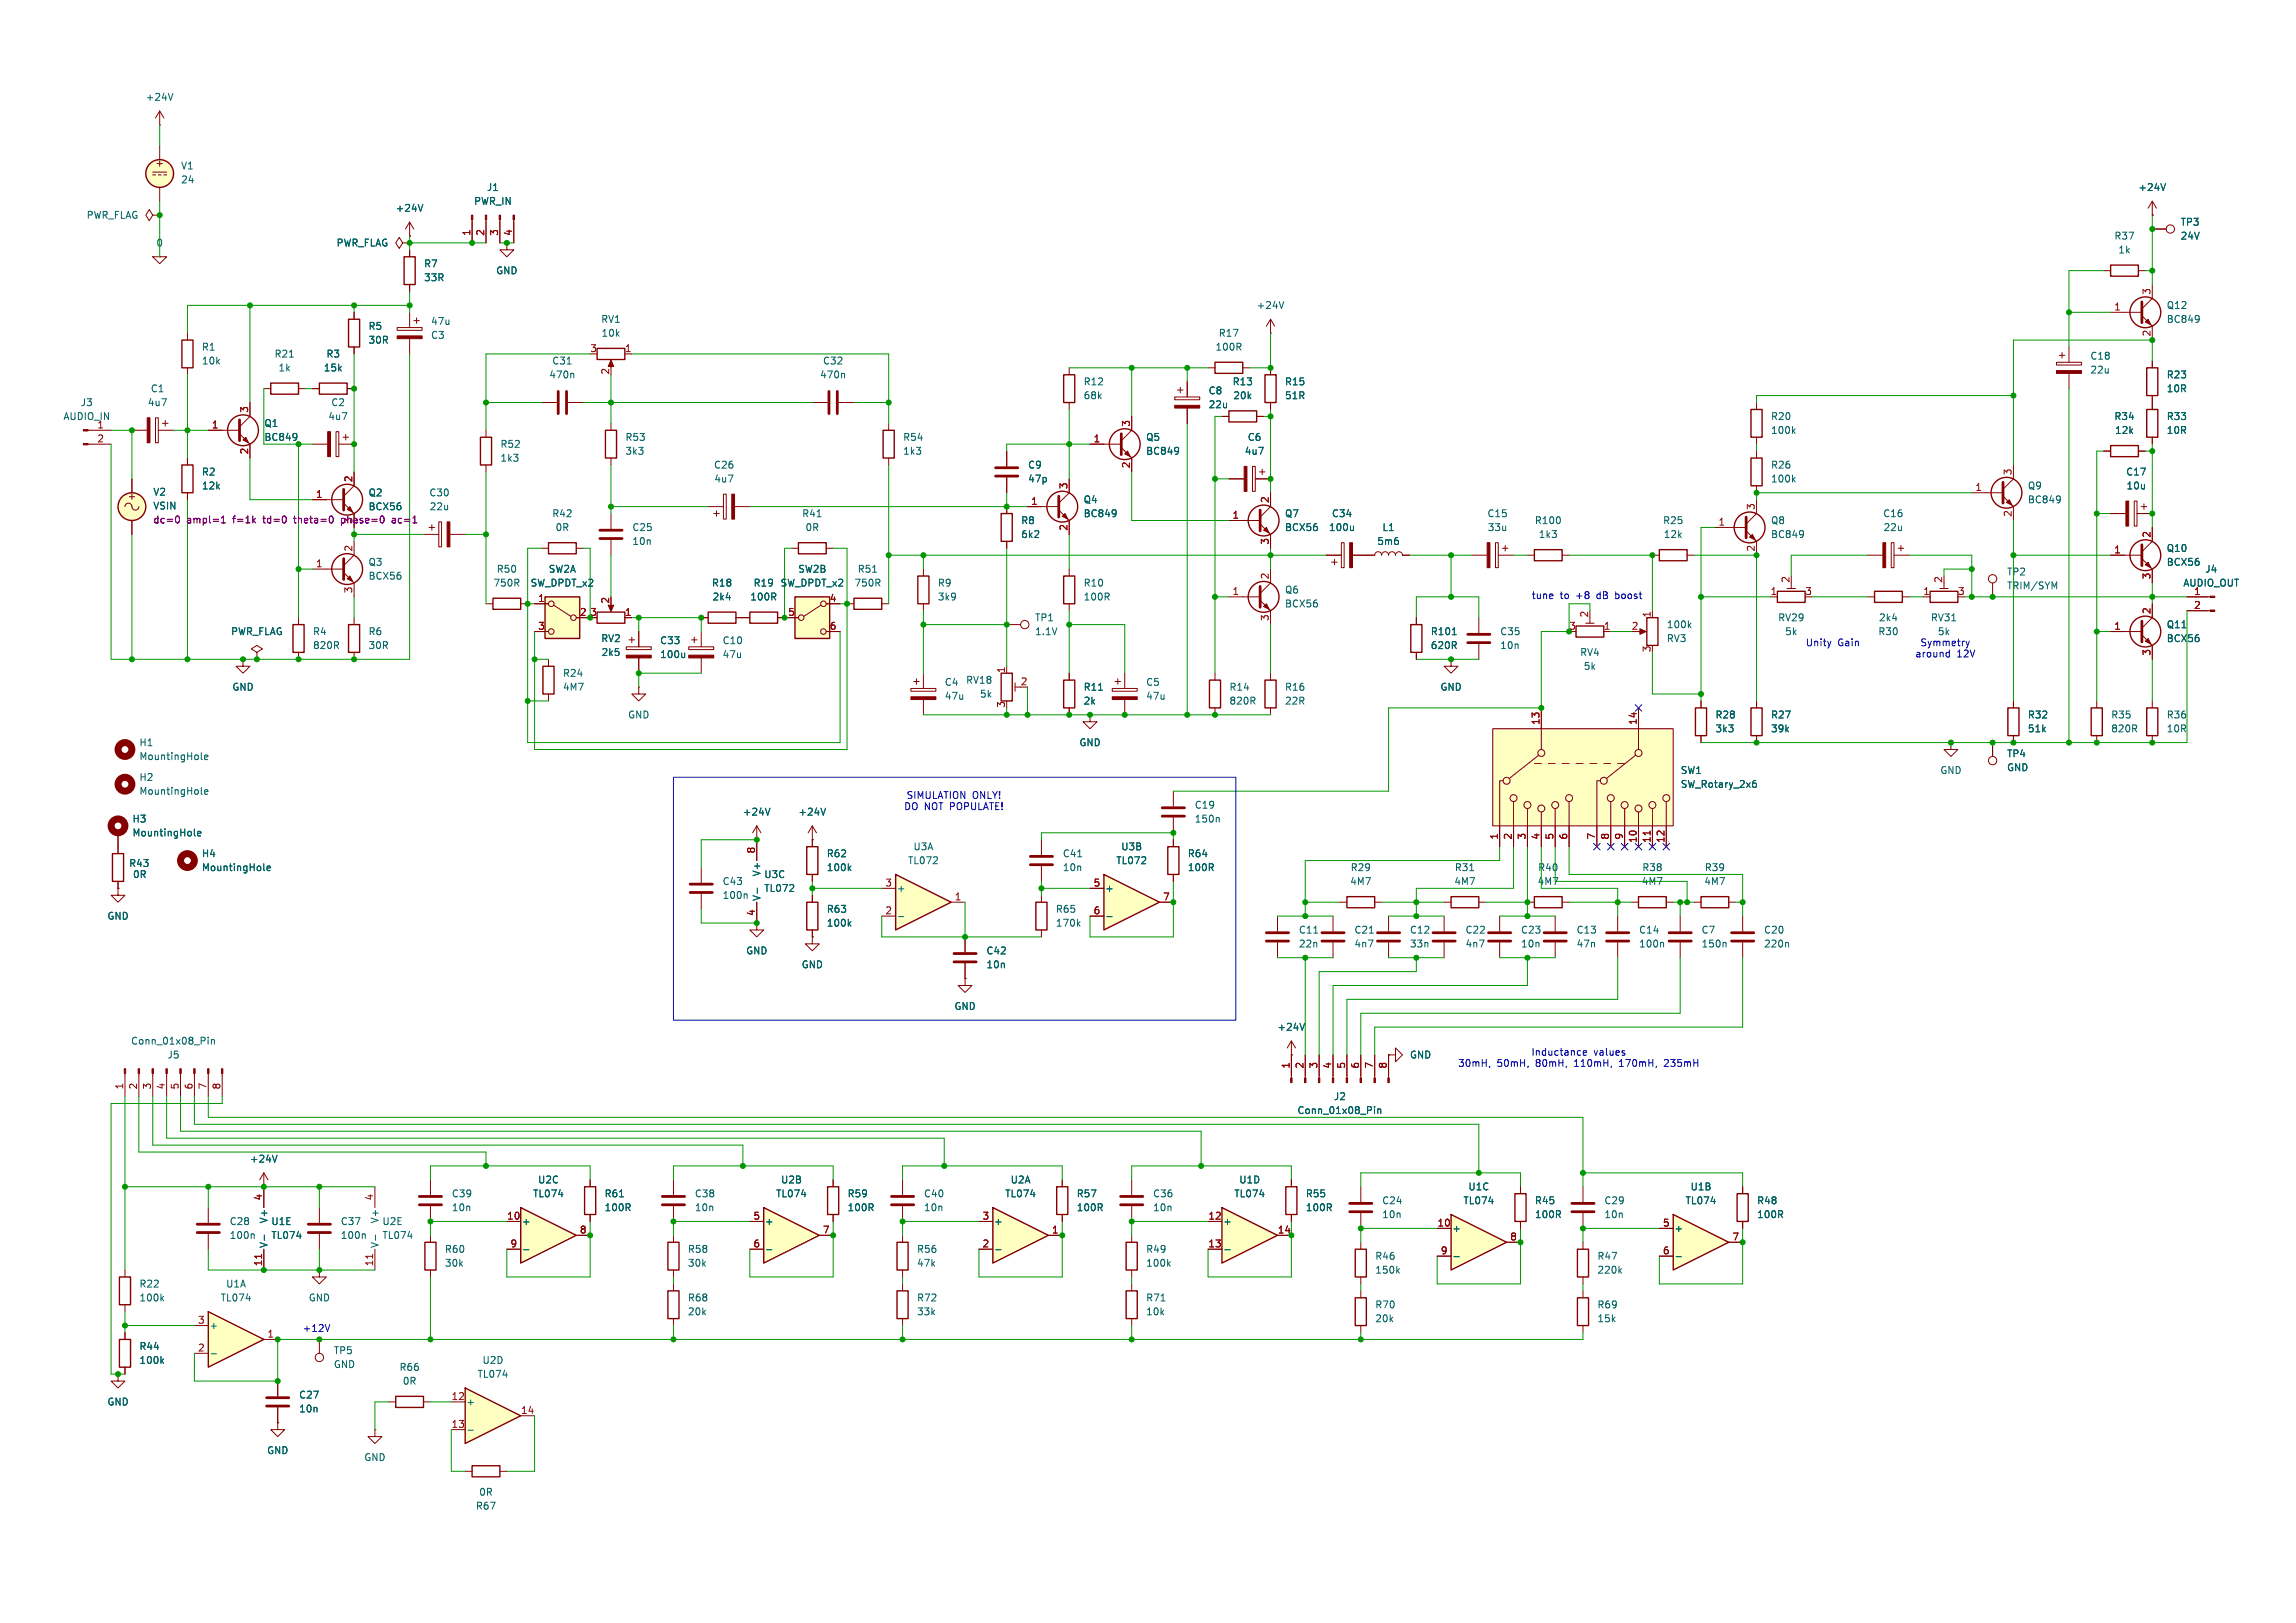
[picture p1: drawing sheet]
<svg xmlns="http://www.w3.org/2000/svg" width="420mm" height="297mm" viewBox="0 0 420 297" stroke-linecap="round" stroke-linejoin="round" font-family="sans-serif">
<defs><g id="words">
<g font-size="1.8" fill="#006464">
<text x="26.6" y="18.6">+24V</text>
<text x="33" y="31.2">V1</text>
<text x="33" y="33.8">24</text>
<text x="89" y="35.2">J1</text>
<text x="391.1" y="35.2">+24V</text>
<text x="15.8" y="40.2">PWR_FLAG</text>
<text x="72.3" y="39">+24V</text>
<text x="86.6" y="37.7">PWR_IN</text>
<text x="398.8" y="41.5">TP3</text>
<text x="28.5" y="45.3">0</text>
<text x="61.5" y="45.3">PWR_FLAG</text>
<text x="386.7" y="44">R37</text>
<text x="387.4" y="46.6">1k</text>
<text x="398.8" y="44">24V</text>
<text x="77.5" y="49.1">R7</text>
<text x="77.5" y="51.7">33R</text>
<text x="90.7" y="50.4">GND</text>
<text x="78.7" y="59.7">47u</text>
<text x="109.9" y="59.3">RV1</text>
<text x="229.8" y="56.7">+24V</text>
<text x="396.2" y="56.7">Q12</text>
<text x="396.2" y="59.3">BC849</text>
<text x="36.8" y="64.4">R1</text>
<text x="50.1" y="65.6">R21</text>
<text x="59.6" y="65.6">R3</text>
<text x="67.3" y="60.6">R5</text>
<text x="67.3" y="63.1">30R</text>
<text x="78.7" y="62.2">C3</text>
<text x="109.9" y="61.8">10k</text>
<text x="222.2" y="64.4">100R</text>
<text x="222.8" y="61.8">R17</text>
<text x="27.5" y="72">C1</text>
<text x="36.8" y="66.9">10k</text>
<text x="50.8" y="68.2">1k</text>
<text x="59.1" y="68.2">15k</text>
<text x="100.4" y="69.4">470n</text>
<text x="100.9" y="66.9">C31</text>
<text x="149.9" y="69.4">470n</text>
<text x="150.5" y="66.9">C32</text>
<text x="198.1" y="70.7">R12</text>
<text x="225.4" y="70.7">R13</text>
<text x="235" y="70.7">R15</text>
<text x="382.3" y="66">C18</text>
<text x="382.3" y="68.6">22u</text>
<text x="396.2" y="69.4">R23</text>
<text x="396.2" y="72">10R</text>
<text x="11.5" y="77.1">AUDIO_IN</text>
<text x="14.7" y="74.5">J3</text>
<text x="26.9" y="74.5">4u7</text>
<text x="60" y="77.1">4u7</text>
<text x="60.5" y="74.5">C2</text>
<text x="198.1" y="73.3">68k</text>
<text x="221" y="72.4">C8</text>
<text x="221" y="74.9">22u</text>
<text x="225.5" y="73.3">20k</text>
<text x="235" y="73.3">51R</text>
<text x="323.9" y="77.1">R20</text>
<text x="386.7" y="77.1">R34</text>
<text x="396.2" y="77.1">R33</text>
<text x="48.3" y="80.9">BC849</text>
<text x="48.3" y="78.3">Q1</text>
<text x="91.4" y="82.1">R52</text>
<text x="114.3" y="83.4">3k3</text>
<text x="114.3" y="80.9">R53</text>
<text x="165.1" y="83.4">1k3</text>
<text x="165.1" y="80.9">R54</text>
<text x="209.6" y="83.4">BC849</text>
<text x="209.6" y="80.9">Q5</text>
<text x="227.6" y="83.4">4u7</text>
<text x="228.1" y="80.9">C6</text>
<text x="323.9" y="79.6">100k</text>
<text x="386.8" y="79.6">12k</text>
<text x="396.2" y="79.6">10R</text>
<text x="36.8" y="87.2">R2</text>
<text x="36.8" y="89.8">12k</text>
<text x="91.4" y="84.7">1k3</text>
<text x="130.5" y="86">C26</text>
<text x="130.6" y="88.5">4u7</text>
<text x="188" y="86">C9</text>
<text x="188" y="88.5">47p</text>
<text x="323.9" y="86">R26</text>
<text x="323.9" y="88.5">100k</text>
<text x="370.8" y="89.8">Q9</text>
<text x="388.8" y="87.2">C17</text>
<text x="388.9" y="89.8">10u</text>
<text x="27.9" y="90.9">V2</text>
<text x="27.9" y="93.4">VSIN</text>
<text x="67.3" y="93.6">BCX56</text>
<text x="67.3" y="91">Q2</text>
<text x="78.4" y="91">C30</text>
<text x="78.5" y="93.6">22u</text>
<text x="100.9" y="94.8">R42</text>
<text x="146.6" y="94.8">R41</text>
<text x="198.1" y="94.8">BC849</text>
<text x="198.1" y="92.3">Q4</text>
<text x="235" y="94.8">Q7</text>
<text x="243.5" y="94.8">C34</text>
<text x="272" y="94.8">C15</text>
<text x="344.4" y="94.8">C16</text>
<text x="370.8" y="92.3">BC849</text>
<text x="101.5" y="97.4">0R</text>
<text x="115.6" y="97.4">C25</text>
<text x="115.6" y="99.9">10n</text>
<text x="147.2" y="97.4">0R</text>
<text x="186.7" y="96.1">R8</text>
<text x="186.7" y="98.7">6k2</text>
<text x="235" y="97.4">BCX56</text>
<text x="243" y="97.4">100u</text>
<text x="251.8" y="99.9">5m6</text>
<text x="252.8" y="97.4">L1</text>
<text x="272.1" y="97.4">33u</text>
<text x="280.7" y="96.1">R100</text>
<text x="281.4" y="98.7">1k3</text>
<text x="304.1" y="96.1">R25</text>
<text x="304.2" y="98.7">12k</text>
<text x="323.9" y="98.7">BC849</text>
<text x="323.9" y="96.1">Q8</text>
<text x="344.4" y="97.4">22u</text>
<text x="396.2" y="101.2">Q10</text>
<text x="67.3" y="106.3">BCX56</text>
<text x="67.3" y="103.7">Q3</text>
<text x="90.2" y="107.5">750R</text>
<text x="90.8" y="105">R50</text>
<text x="97" y="107.5">SW_DPDT_x2</text>
<text x="100.3" y="105">SW2A</text>
<text x="130.1" y="107.5">R18</text>
<text x="137.8" y="107.5">R19</text>
<text x="142.7" y="107.5">SW_DPDT_x2</text>
<text x="145.9" y="105">SW2B</text>
<text x="156.2" y="107.5">750R</text>
<text x="156.8" y="105">R51</text>
<text x="171.5" y="107.5">R9</text>
<text x="198.1" y="107.5">R10</text>
<text x="367" y="105.5">TP2</text>
<text x="396.2" y="103.7">BCX56</text>
<text x="399.3" y="107.5">AUDIO_OUT</text>
<text x="403.3" y="105">J4</text>
<text x="130.3" y="110.1">2k4</text>
<text x="137.1" y="110.1">100R</text>
<text x="171.5" y="110.1">3k9</text>
<text x="189.2" y="113.9">TP1</text>
<text x="198.1" y="110.1">100R</text>
<text x="235" y="111.4">BCX56</text>
<text x="235" y="108.8">Q6</text>
<text x="325.2" y="113.9">RV29</text>
<text x="343.6" y="113.9">2k4</text>
<text x="353.1" y="113.9">RV31</text>
<text x="367" y="108.1">TRIM/SYM</text>
<text x="42.2" y="116.4">PWR_FLAG</text>
<text x="57.2" y="116.4">R4</text>
<text x="57.2" y="119">820R</text>
<text x="67.3" y="116.4">R6</text>
<text x="67.3" y="119">30R</text>
<text x="109.9" y="117.7">RV2</text>
<text x="120.7" y="118.1">C33</text>
<text x="132.1" y="118.1">C10</text>
<text x="189.2" y="116.4">1.1V</text>
<text x="261.6" y="116.4">R101</text>
<text x="261.6" y="119">620R</text>
<text x="274.3" y="116.4">C35</text>
<text x="274.3" y="119">10n</text>
<text x="304.8" y="117.7">RV3</text>
<text x="304.8" y="115.2">100k</text>
<text x="326.4" y="116.4">5k</text>
<text x="343.5" y="116.4">R30</text>
<text x="354.4" y="116.4">5k</text>
<text x="396.2" y="115.2">Q11</text>
<text x="396.2" y="117.7">BCX56</text>
<text x="102.9" y="124.1">R24</text>
<text x="109.9" y="120.2">2k5</text>
<text x="120.7" y="120.6">100u</text>
<text x="132.1" y="120.6">47u</text>
<text x="172.7" y="125.7">C4</text>
<text x="176.6" y="125.3">RV18</text>
<text x="209.6" y="125.7">C5</text>
<text x="288.9" y="120.2">RV4</text>
<text x="289.6" y="122.8">5k</text>
<text x="42.4" y="126.6">GND</text>
<text x="102.9" y="126.6">4M7</text>
<text x="114.8" y="131.7">GND</text>
<text x="172.7" y="128.2">47u</text>
<text x="179.2" y="127.9">5k</text>
<text x="198.1" y="126.6">R11</text>
<text x="198.1" y="129.1">2k</text>
<text x="209.6" y="128.2">47u</text>
<text x="224.8" y="129.1">820R</text>
<text x="224.8" y="126.6">R14</text>
<text x="235" y="126.6">R16</text>
<text x="235" y="129.1">22R</text>
<text x="263.4" y="126.6">GND</text>
<text x="313.7" y="131.7">R28</text>
<text x="323.9" y="131.7">R27</text>
<text x="370.8" y="131.7">R32</text>
<text x="386.1" y="131.7">R35</text>
<text x="396.2" y="131.7">R36</text>
<text x="25.4" y="136.8">H1</text>
<text x="197.4" y="136.8">GND</text>
<text x="313.7" y="134.2">3k3</text>
<text x="323.9" y="134.2">39k</text>
<text x="370.8" y="134.2">51k</text>
<text x="386.1" y="134.2">820R</text>
<text x="396.2" y="134.2">10R</text>
<text x="25.4" y="143.1">H2</text>
<text x="25.4" y="139.3">MountingHole</text>
<text x="307.3" y="141.8">SW1</text>
<text x="354.8" y="141.8">GND</text>
<text x="367" y="138.8">TP4</text>
<text x="367" y="141.3">GND</text>
<text x="25.4" y="145.6">MountingHole</text>
<text x="135.8" y="149.5">+24V</text>
<text x="145.9" y="149.5">+24V</text>
<text x="218.4" y="148.2">C19</text>
<text x="307.3" y="144.4">SW_Rotary_2x6</text>
<text x="24.1" y="150.7">H3</text>
<text x="24.1" y="153.3">MountingHole</text>
<text x="167" y="155.8">U3A</text>
<text x="205" y="155.8">U3B</text>
<text x="218.4" y="150.7">150n</text>
<text x="23.5" y="158.9">R43</text>
<text x="24.2" y="160.9">0R</text>
<text x="36.8" y="157.1">H4</text>
<text x="36.8" y="159.6">MountingHole</text>
<text x="139.3" y="160.5" transform="rotate(-90 139.3 160.5)">V+</text>
<text x="139.7" y="160.9">U3C</text>
<text x="151.1" y="157.1">R62</text>
<text x="151.1" y="159.6">100k</text>
<text x="166" y="158.3">TL072</text>
<text x="194.3" y="157.1">C41</text>
<text x="194.3" y="159.6">10n</text>
<text x="204.1" y="158.3">TL072</text>
<text x="217.2" y="159.6">100R</text>
<text x="217.2" y="157.1">R64</text>
<text x="247" y="159.6">R29</text>
<text x="266" y="159.6">R31</text>
<text x="281.3" y="159.6">R40</text>
<text x="300.3" y="159.6">R38</text>
<text x="311.7" y="159.6">R39</text>
<text x="132.1" y="164.7">100n</text>
<text x="132.1" y="162.2">C43</text>
<text x="139.3" y="165" transform="rotate(-90 139.3 165)">V-</text>
<text x="139.7" y="163.4">TL072</text>
<text x="151.1" y="167.2">R63</text>
<text x="164" y="163.4">+</text>
<text x="193" y="167.2">R65</text>
<text x="202.1" y="163.4">+</text>
<text x="246.9" y="162.2">4M7</text>
<text x="265.9" y="162.2">4M7</text>
<text x="281.2" y="162.2">4M7</text>
<text x="300.2" y="162.2">4M7</text>
<text x="311.7" y="162.2">4M7</text>
<text x="19.6" y="168.5">GND</text>
<text x="151.1" y="169.8">100k</text>
<text x="193" y="169.8">170k</text>
<text x="237.5" y="171">C11</text>
<text x="237.5" y="173.6">22n</text>
<text x="247.7" y="171">C21</text>
<text x="247.7" y="173.6">4n7</text>
<text x="257.8" y="171">C12</text>
<text x="257.8" y="173.6">33n</text>
<text x="268" y="171">C22</text>
<text x="268" y="173.6">4n7</text>
<text x="278.1" y="171">C23</text>
<text x="278.1" y="173.6">10n</text>
<text x="288.3" y="171">C13</text>
<text x="288.3" y="173.6">47n</text>
<text x="299.7" y="173.6">100n</text>
<text x="299.7" y="171">C14</text>
<text x="311.2" y="171">C7</text>
<text x="311.2" y="173.6">150n</text>
<text x="322.6" y="173.6">220n</text>
<text x="322.6" y="171">C20</text>
<text x="136.4" y="174.9">GND</text>
<text x="146.6" y="177.4">GND</text>
<text x="180.3" y="174.9">C42</text>
<text x="180.3" y="177.4">10n</text>
<text x="174.5" y="185">GND</text>
<text x="23.9" y="191.4">Conn_01x08_Pin</text>
<text x="233.6" y="188.8">+24V</text>
<text x="30.6" y="193.9">J5</text>
<text x="257.8" y="193.9">GND</text>
<text x="243.9" y="201.5">J2</text>
<text x="237.2" y="204.1">Conn_01x08_Pin</text>
<text x="45.6" y="213">+24V</text>
<text x="82.6" y="219.3">C39</text>
<text x="82.6" y="221.8">10n</text>
<text x="97.4" y="219.3">TL074</text>
<text x="98.3" y="216.8">U2C</text>
<text x="110.5" y="221.8">100R</text>
<text x="110.5" y="219.3">R61</text>
<text x="127" y="219.3">C38</text>
<text x="127" y="221.8">10n</text>
<text x="141.9" y="219.3">TL074</text>
<text x="142.8" y="216.8">U2B</text>
<text x="154.9" y="221.8">100R</text>
<text x="154.9" y="219.3">R59</text>
<text x="168.9" y="219.3">C40</text>
<text x="168.9" y="221.8">10n</text>
<text x="183.8" y="219.3">TL074</text>
<text x="184.8" y="216.8">U2A</text>
<text x="196.9" y="221.8">100R</text>
<text x="196.9" y="219.3">R57</text>
<text x="210.8" y="219.3">C36</text>
<text x="210.8" y="221.8">10n</text>
<text x="225.7" y="219.3">TL074</text>
<text x="226.6" y="216.8">U1D</text>
<text x="238.8" y="221.8">100R</text>
<text x="238.8" y="219.3">R55</text>
<text x="252.7" y="220.6">C24</text>
<text x="267.6" y="220.6">TL074</text>
<text x="268.5" y="218">U1C</text>
<text x="280.7" y="220.6">R45</text>
<text x="293.4" y="220.6">C29</text>
<text x="308.2" y="220.6">TL074</text>
<text x="309.1" y="218">U1B</text>
<text x="321.3" y="220.6">R48</text>
<text x="41.9" y="226.9">100n</text>
<text x="41.9" y="224.4">C28</text>
<text x="49.1" y="224" transform="rotate(-90 49.1 224)">V+</text>
<text x="49.5" y="224.4">U1E</text>
<text x="49.5" y="226.9">TL074</text>
<text x="62.2" y="226.9">100n</text>
<text x="62.2" y="224.4">C37</text>
<text x="69.4" y="224" transform="rotate(-90 69.4 224)">V+</text>
<text x="69.9" y="224.4">U2E</text>
<text x="69.9" y="226.9">TL074</text>
<text x="95.4" y="224.4">+</text>
<text x="139.8" y="224.4">+</text>
<text x="181.7" y="224.4">+</text>
<text x="223.6" y="224.4">+</text>
<text x="252.7" y="223.1">10n</text>
<text x="265.6" y="225.7">+</text>
<text x="280.7" y="223.1">100R</text>
<text x="293.4" y="223.1">10n</text>
<text x="306.2" y="225.7">+</text>
<text x="321.3" y="223.1">100R</text>
<text x="49.1" y="228.5" transform="rotate(-90 49.1 228.5)">V-</text>
<text x="69.4" y="228.5" transform="rotate(-90 69.4 228.5)">V-</text>
<text x="81.3" y="232">30k</text>
<text x="81.3" y="229.5">R60</text>
<text x="125.7" y="232">30k</text>
<text x="125.7" y="229.5">R58</text>
<text x="167.6" y="232">47k</text>
<text x="167.6" y="229.5">R56</text>
<text x="209.6" y="229.5">R49</text>
<text x="209.6" y="232">100k</text>
<text x="251.5" y="230.7">R46</text>
<text x="251.5" y="233.3">150k</text>
<text x="292.1" y="230.7">R47</text>
<text x="292.1" y="233.3">220k</text>
<text x="25.4" y="235.8">R22</text>
<text x="25.4" y="238.4">100k</text>
<text x="40.3" y="238.4">TL074</text>
<text x="41.3" y="235.8">U1A</text>
<text x="56.4" y="238.4">GND</text>
<text x="125.7" y="238.4">R68</text>
<text x="167.6" y="238.4">R72</text>
<text x="209.6" y="238.4">R71</text>
<text x="251.5" y="239.6">R70</text>
<text x="292.1" y="239.6">R69</text>
<text x="38.2" y="243.4">+</text>
<text x="125.7" y="240.9">20k</text>
<text x="167.6" y="240.9">33k</text>
<text x="209.6" y="240.9">10k</text>
<text x="251.5" y="242.2">20k</text>
<text x="292.1" y="242.2">15k</text>
<text x="25.4" y="247.2">R44</text>
<text x="25.4" y="249.8">100k</text>
<text x="61" y="248">TP5</text>
<text x="61" y="250.5">GND</text>
<text x="73" y="251.1">R66</text>
<text x="88.2" y="249.8">U2D</text>
<text x="19.6" y="257.4">GND</text>
<text x="54.6" y="256.1">C27</text>
<text x="73.6" y="253.6">0R</text>
<text x="85.2" y="257.4">+</text>
<text x="87.3" y="252.3">TL074</text>
<text x="54.6" y="258.7">10n</text>
<text x="48.8" y="266.3">GND</text>
<text x="66.5" y="267.6">GND</text>
<text x="87.6" y="273.9">0R</text>
<text x="87" y="276.5">R67</text>
</g>
<g font-size="1.8" fill="#840000">
<text x="28.3" y="30.7">+</text>
<text x="23.2" y="91.7">+</text>
</g>
<g font-size="1.8" fill="#a90000">
<text x="86.1" y="43.3" transform="rotate(-90 86.1 43.3)">1</text>
<text x="88.6" y="43.3" transform="rotate(-90 88.6 43.3)">2</text>
<text x="91.2" y="43.3" transform="rotate(-90 91.2 43.3)">3</text>
<text x="93.7" y="43.3" transform="rotate(-90 93.7 43.3)">4</text>
<text x="386.6" y="56.9">1</text>
<text x="393.4" y="54" transform="rotate(-90 393.4 54)">3</text>
<text x="107.9" y="64.5">3</text>
<text x="114.2" y="64.5">1</text>
<text x="393.4" y="61.7" transform="rotate(-90 393.4 61.7)">2</text>
<text x="111.5" y="68.7" transform="rotate(-90 111.5 68.7)">2</text>
<text x="45.5" y="75.6" transform="rotate(-90 45.5 75.6)">3</text>
<text x="17.7" y="78.5">1</text>
<text x="17.7" y="81">2</text>
<text x="38.7" y="78.5">1</text>
<text x="45.5" y="83.3" transform="rotate(-90 45.5 83.3)">2</text>
<text x="200" y="81">1</text>
<text x="206.8" y="78.2" transform="rotate(-90 206.8 78.2)">3</text>
<text x="64.5" y="88.3" transform="rotate(-90 64.5 88.3)">2</text>
<text x="195.3" y="89.6" transform="rotate(-90 195.3 89.6)">3</text>
<text x="206.8" y="85.8" transform="rotate(-90 206.8 85.8)">2</text>
<text x="361.2" y="89.9">1</text>
<text x="368" y="87.1" transform="rotate(-90 368 87.1)">3</text>
<text x="57.7" y="91.2">1</text>
<text x="188.5" y="92.5">1</text>
<text x="225.4" y="95">1</text>
<text x="232.2" y="92.1" transform="rotate(-90 232.2 92.1)">2</text>
<text x="321.1" y="93.4" transform="rotate(-90 321.1 93.4)">3</text>
<text x="368" y="94.7" transform="rotate(-90 368 94.7)">2</text>
<text x="64.5" y="101" transform="rotate(-90 64.5 101)">2</text>
<text x="195.3" y="97.2" transform="rotate(-90 195.3 97.2)">2</text>
<text x="232.2" y="99.8" transform="rotate(-90 232.2 99.8)">3</text>
<text x="314.3" y="96.3">1</text>
<text x="321.1" y="101" transform="rotate(-90 321.1 101)">2</text>
<text x="386.6" y="101.3">1</text>
<text x="393.4" y="98.5" transform="rotate(-90 393.4 98.5)">2</text>
<text x="57.7" y="103.9">1</text>
<text x="232.2" y="106.1" transform="rotate(-90 232.2 106.1)">2</text>
<text x="327.4" y="106.8" transform="rotate(-90 327.4 106.8)">2</text>
<text x="355.3" y="106.8" transform="rotate(-90 355.3 106.8)">2</text>
<text x="393.4" y="106.1" transform="rotate(-90 393.4 106.1)">3</text>
<text x="64.5" y="108.7" transform="rotate(-90 64.5 108.7)">3</text>
<text x="98.4" y="110.2">1</text>
<text x="106" y="112.8">2</text>
<text x="107.9" y="112.8">3</text>
<text x="111.5" y="110.6" transform="rotate(-90 111.5 110.6)">2</text>
<text x="114.2" y="112.8">1</text>
<text x="144.1" y="112.8">5</text>
<text x="151.7" y="110.2">4</text>
<text x="225.4" y="109">1</text>
<text x="232.2" y="113.7" transform="rotate(-90 232.2 113.7)">3</text>
<text x="290.6" y="113.1" transform="rotate(-90 290.6 113.1)">2</text>
<text x="302" y="113.1" transform="rotate(-90 302 113.1)">1</text>
<text x="323.8" y="109">1</text>
<text x="330.1" y="109">3</text>
<text x="351.7" y="109">1</text>
<text x="358.1" y="109">3</text>
<text x="393.4" y="112.5" transform="rotate(-90 393.4 112.5)">2</text>
<text x="401.2" y="109">1</text>
<text x="401.2" y="111.5">2</text>
<text x="98.4" y="115.3">3</text>
<text x="151.7" y="115.3">6</text>
<text x="286.9" y="115.3">3</text>
<text x="293.3" y="115.3">1</text>
<text x="298.4" y="115.3">2</text>
<text x="302" y="119.5" transform="rotate(-90 302 119.5)">3</text>
<text x="386.6" y="115.3">1</text>
<text x="183.9" y="123.3" transform="rotate(-90 183.9 123.3)">1</text>
<text x="186.6" y="125.5">2</text>
<text x="393.4" y="120.1" transform="rotate(-90 393.4 120.1)">3</text>
<text x="183.9" y="129.6" transform="rotate(-90 183.9 129.6)">3</text>
<text x="281.7" y="132.8" transform="rotate(-90 281.7 132.8)">13</text>
<text x="299.5" y="132.8" transform="rotate(-90 299.5 132.8)">14</text>
<text x="274.1" y="153.7" transform="rotate(-90 274.1 153.7)">1</text>
<text x="276.6" y="153.7" transform="rotate(-90 276.6 153.7)">2</text>
<text x="279.1" y="153.7" transform="rotate(-90 279.1 153.7)">3</text>
<text x="281.7" y="153.7" transform="rotate(-90 281.7 153.7)">4</text>
<text x="284.2" y="153.7" transform="rotate(-90 284.2 153.7)">5</text>
<text x="286.8" y="153.7" transform="rotate(-90 286.8 153.7)">6</text>
<text x="291.8" y="153.7" transform="rotate(-90 291.8 153.7)">7</text>
<text x="294.4" y="153.7" transform="rotate(-90 294.4 153.7)">8</text>
<text x="296.9" y="153.7" transform="rotate(-90 296.9 153.7)">9</text>
<text x="299.5" y="154.3" transform="rotate(-90 299.5 154.3)">10</text>
<text x="302" y="154.3" transform="rotate(-90 302 154.3)">11</text>
<text x="304.5" y="154.3" transform="rotate(-90 304.5 154.3)">12</text>
<text x="138.2" y="156.3" transform="rotate(-90 138.2 156.3)">8</text>
<text x="138.2" y="167.7" transform="rotate(-90 138.2 167.7)">4</text>
<text x="161.9" y="162.3">3</text>
<text x="161.9" y="167.4">2</text>
<text x="174.6" y="164.8">1</text>
<text x="200" y="162.3">5</text>
<text x="200" y="167.4">6</text>
<text x="212.7" y="164.8">7</text>
<text x="236" y="195.7" transform="rotate(-90 236 195.7)">1</text>
<text x="238.5" y="195.7" transform="rotate(-90 238.5 195.7)">2</text>
<text x="241" y="195.7" transform="rotate(-90 241 195.7)">3</text>
<text x="243.6" y="195.7" transform="rotate(-90 243.6 195.7)">4</text>
<text x="246.1" y="195.7" transform="rotate(-90 246.1 195.7)">5</text>
<text x="248.7" y="195.7" transform="rotate(-90 248.7 195.7)">6</text>
<text x="251.2" y="195.7" transform="rotate(-90 251.2 195.7)">7</text>
<text x="253.7" y="195.7" transform="rotate(-90 253.7 195.7)">8</text>
<text x="22.6" y="199.5" transform="rotate(-90 22.6 199.5)">1</text>
<text x="25.1" y="199.5" transform="rotate(-90 25.1 199.5)">2</text>
<text x="27.7" y="199.5" transform="rotate(-90 27.7 199.5)">3</text>
<text x="30.2" y="199.5" transform="rotate(-90 30.2 199.5)">4</text>
<text x="32.8" y="199.5" transform="rotate(-90 32.8 199.5)">5</text>
<text x="35.3" y="199.5" transform="rotate(-90 35.3 199.5)">6</text>
<text x="37.8" y="199.5" transform="rotate(-90 37.8 199.5)">7</text>
<text x="40.4" y="199.5" transform="rotate(-90 40.4 199.5)">8</text>
<text x="48" y="219.8" transform="rotate(-90 48 219.8)">4</text>
<text x="68.3" y="219.8" transform="rotate(-90 68.3 219.8)">4</text>
<text x="92.7" y="223.3">10</text>
<text x="106" y="225.8">8</text>
<text x="137.7" y="223.3">5</text>
<text x="150.4" y="225.8">7</text>
<text x="179.6" y="223.3">3</text>
<text x="192.3" y="225.8">1</text>
<text x="220.9" y="223.3">12</text>
<text x="233.6" y="225.8">14</text>
<text x="262.8" y="224.5">10</text>
<text x="276.2" y="227.1">8</text>
<text x="304.1" y="224.5">5</text>
<text x="316.8" y="227.1">7</text>
<text x="48" y="231.8" transform="rotate(-90 48 231.8)">11</text>
<text x="68.3" y="231.8" transform="rotate(-90 68.3 231.8)">11</text>
<text x="93.3" y="228.3">9</text>
<text x="137.7" y="228.3">6</text>
<text x="179.6" y="228.3">2</text>
<text x="220.9" y="228.3">13</text>
<text x="263.5" y="229.6">9</text>
<text x="304.1" y="229.6">6</text>
<text x="36.1" y="242.3">3</text>
<text x="48.8" y="244.9">1</text>
<text x="36.1" y="247.4">2</text>
<text x="82.5" y="256.3">12</text>
<text x="82.5" y="261.4">13</text>
<text x="95.2" y="258.8">14</text>
</g>
<g font-size="1.8" fill="#840084">
<text x="27.9" y="96">dc=0</text>
<text x="34.1" y="96">ampl=1</text>
<text x="42.7" y="96">f=1k</text>
<text x="48.5" y="96">td=0</text>
<text x="54.3" y="96">theta=0</text>
<text x="63.1" y="96">phase=0</text>
<text x="64.5" y="96" transform="rotate(-90 64.5 96)">3</text>
<text x="72.6" y="96">ac=1</text>
</g>
<g font-size="1.8" fill="#0000c2">
<text x="280.1" y="109.8">tune</text>
<text x="285.4" y="109.8">to</text>
<text x="288.4" y="109.8">+8</text>
<text x="292.4" y="109.8">dB</text>
<text x="296" y="109.8">boost</text>
<text x="330.2" y="118.5">Unity</text>
<text x="336.2" y="118.5">Gain</text>
<text x="351.2" y="118.5">Symmetry</text>
<text x="350.2" y="120.5">around</text>
<text x="358" y="120.5">12V</text>
<text x="165.3" y="148.4">DO NOT POPULATE!</text>
<text x="165.7" y="146.4">SIMULATION</text>
<text x="177.9" y="146.4">ONLY!</text>
<text x="266.6" y="195.4">30mH,</text>
<text x="273.8" y="195.4">50mH,</text>
<text x="280" y="193.4">Inductance</text>
<text x="281.1" y="195.4">80mH,</text>
<text x="288.3" y="195.4">110mH,</text>
<text x="291.5" y="193.4">values</text>
<text x="296.7" y="195.4">170mH,</text>
<text x="305.1" y="195.4">235mH</text>
<text x="55.3" y="243.9">+12V</text>
</g>
</g></defs>
<g fill="#840000" stroke="#840000" stroke-width=".18">
<path d="M22.7 195.6h.3v.8h-.3z"/>
<path d="M25.3 195.6h.2v.8h-.2z"/>
<path d="M27.8 195.6h.3v.8h-.3z"/>
<path d="M30.4 195.6h.2v.8h-.2z"/>
<path d="M32.9 195.6h.2v.8h-.2z"/>
<path d="M35.4 195.6h.3v.8h-.3z"/>
<path d="M38 195.6h.2v.8h-.2z"/>
<path d="M40.5 195.6h.3v.8h-.3z"/>
<path d="M63.5 93.2l.5-.5 .5 1z"/>
<path d="M63.5 105.9l.5-.5 .5 1z"/>
<path d="M59.9 79h.6v4.6h-.6z"/>
<path d="M111.8 65.9l.5 1.2h-1z"/>
<path d="M133.9 90.4h.5v4.6h-.5z"/>
<path d="M81.8 95.5h.5v4.6h-.5z"/>
<path d="M86.2 39.4h.3v.8h-.3z"/>
<path d="M88.8 39.4h.2v.8h-.2z"/>
<path d="M91.3 39.4h.3v.8h-.3z"/>
<path d="M93.9 39.4h.2v.8h-.2z"/>
</g>
<g fill="none" stroke="#840000" stroke-width=".18">
<path d="M73.7 44.5l-.7-1.1-.6 1.1 .6 1 .7-1h1.2M74.9 44.5h.1M74.9 43.2h.1M74.9 40.6l-.7 1.3M74.9 40.6l.8 1.3M74.9 40.6v2.6M74.9 45.7v1.3M74.9 52.1v1.2M86.4 40.2v4.3M88.9 40.2v4.3M91.4 40.2v4.3M92.7 44.5v1.2h1.3l-1.3 1.3-1.3-1.3h1.3"/>
<path d="M92.7 44.5h.1M94 40.2v4.3M57.1 71.1h1.3M61.5 79h.5v4.6h-.5zM63.2 79.5v1M63.5 71.1h1.3M88.9 78.7v1.3M111.8 66.3v1M111.8 77.5v1.2M114.3 64.8h1.3M148.6 73.7h2.8M153.4 73.7h2.8"/>
<path d="M57.1 91.4h5.8M57.1 81.3h2.8M62 81.3h2.8M62.7 80h1.1M62.9 92.1l1.9 1.9v2.5M64.8 86.4v2.5l-1.9 1.9M64.8 99.1v2.5l-1.9 1.9M77.5 97.8h2.8M78.5 96.5h1M79 96v1M80.3 95.5h.5v4.6h-.5zM82.3 97.8h2.8"/>
<path d="M88.9 85.1v1.3M111.8 83.8v1.3M129.5 92.7h2.8M130.6 94h1M131.1 93.5v1M132.3 90.4h.5v4.6h-.5zM134.4 92.7h2.8M54.6 113v1.3M54.6 119.4v1.3M57.1 104.1h5.8M62.9 104.8l1.9 1.9v2.5M64.8 113v1.3"/>
<path d="M64.8 119.4v1.3M88.9 110.5h1.3M95.2 110.5h1.3M135.9 113h1.3M142.2 113h1.3M22.9 196.4v4.3M25.4 196.4v4.3M27.9 196.4v4.3M30.5 196.4v4.3M33 196.4v4.3M35.6 196.4v4.3M38.1 196.4v4.3"/>
<path d="M40.6 196.4v4.3M107.9 215.9v1.3M207 215.9v2.8M248.9 217.2v2.8M107.9 222.2v1.3M123.2 226.1v1.2M123.2 232.4v1.3M123.2 234.9v1.3M207 220.7v2.8M248.9 222v2.8M123.2 241.3v1.3M50.8 260.3v1.3h1.3l-1.3 1.3-1.3-1.3h1.3"/>
<path d="M50.8 260.3h.1"/>
</g>
<path d="M77.3 37.4l-.4 1.3M154.3 68.3l.2 .2v.7M38.1 189.8v.1M38.1 190.2v.9M38.7 190.2v.9M38.7 190.4l.2-.2 .3 .1v.8M113.3 219h.7" fill="none" stroke="#006464" stroke-width=".18"/>
<path d="M151.6 71.6v4.1M153.2 71.6v4.1M62.9 89.5v3.8M62.9 102.2v3.8M205 218.9h4M205 220.5h4M246.9 220.2h4.1M246.9 221.7h4.1" fill="none" stroke="#840000" stroke-width=".51"/>
<g fill="none" stroke="#840000" stroke-width=".25">
<path d="M73.9 47h2v5.1h-2zM58.4 70.1h5.1v2h-5.1zM109.2 63.8h5.1v2h-5.1zM110.7 78.7h2.1v5.1h-2.1zM87.9 80h2v5.1h-2zM53.6 114.3h2v5.1h-2zM63.8 114.3h2v5.1h-2zM90.2 109.5h5v2h-5zM137.2 112h5v2h-5zM106.9 217.2h2.1v5h-2.1zM122.2 227.3h2v5.1h-2zM122.2 236.2h2v5.1h-2z"/>
<circle cx="63.5" cy="91.4" r="2.82"/>
<circle cx="63.5" cy="104.1" r="2.82"/>
</g>
<path d="M145.4 109.2h6.4v7.6h-6.4z" fill="#ffffc2"/>
<g fill="none" stroke="#840000" stroke-width=".18">
<path d="M143.5 113h2.5M144.8 100.3h1.2M150.2 110.7l-3.1 2.1M151.1 110.5h2.6M151.1 115.6h2.6M151.1 100.3h1.3M68.6 261.6v1.3h1.2l-1.2 1.3-1.3-1.3h1.3M68.6 261.6h.1"/>
<circle cx="146.6" cy="113" r=".51"/>
<circle cx="150.6" cy="110.5" r=".51"/>
<circle cx="150.6" cy="115.6" r=".51"/>
</g>
<path d="M146 99.3h5.1v2h-5.1zM145.4 109.2h6.4v7.6h-6.4z" fill="none" stroke="#840000" stroke-width=".25"/>
<path d="M149.5 94.6h.7" fill="none" stroke="#006464" stroke-width=".18"/>
<path d="M181.6 221l10.2 5.1-10.2 5z" fill="#ffffc2"/>
<path d="M181.6 221l10.2 5.1-10.2 5z" fill="none" stroke="#840000" stroke-width=".25"/>
<path d="M99.1 73.7h2.8M103.9 73.7h2.8M179.1 223.5h2.5M179.1 228.6h2.5M191.8 226.1h2.5" fill="none" stroke="#840000" stroke-width=".18"/>
<path d="M103.7 66.6h.8M104.8 68.3l.2 .2v.7M182.1 228.7h1" fill="none" stroke="#006464" stroke-width=".18"/>
<path d="M102.1 71.6v4.1M103.6 71.6v4.1" fill="none" stroke="#840000" stroke-width=".51"/>
<path d="M99.7 109.2h6.3v7.6h-6.3z" fill="#ffffc2"/>
<g fill="none" stroke="#840000" stroke-width=".18">
<path d="M97.8 110.5h2.5M97.8 115.6h2.5M101.3 110.7l3.1 2.1M105.4 113h2.5"/>
<circle cx="100.8" cy="115.6" r=".51"/>
<circle cx="100.8" cy="110.5" r=".51"/>
<circle cx="104.9" cy="113" r=".51"/>
</g>
<path d="M99.7 109.2h6.3v7.6h-6.3z" fill="none" stroke="#840000" stroke-width=".25"/>
<path d="M95.2 221l10.2 5.1-10.2 5z" fill="#ffffc2"/>
<path d="M193.3 217.2h2v5h-2zM95.2 221l10.2 5.1-10.2 5z" fill="none" stroke="#840000" stroke-width=".25"/>
<path d="M165.1 215.9v2.8M194.3 215.9v1.3M92.7 223.5h2.5M92.7 228.6h2.5M105.4 226.1h2.5M165.1 220.7v2.8M194.3 222.2v1.3" fill="none" stroke="#840000" stroke-width=".18"/>
<path d="M95.8 228.7h.9" fill="none" stroke="#006464" stroke-width=".18"/>
<path d="M163.1 218.9h4M163.1 220.5h4" fill="none" stroke="#840000" stroke-width=".51"/>
<path d="M38.1 240l10.2 5.1-10.2 5.1z" fill="#ffffc2"/>
<g fill="none" stroke="#840000" stroke-width=".25">
<path d="M33.3 85.1h2v5.1h-2zM100.3 99.3h5.1v2h-5.1zM109.2 112h5.1v2h-5.1zM129.5 112h5.1v2h-5.1zM99.3 121.9h2v5.1h-2zM20.6 156.2h2v5.1h-2zM38.1 240l10.2 5.1-10.2 5.1zM86.4 268.2h5v2.1h-5z"/>
<circle cx="24.1" cy="92.7" r="2.54"/>
</g>
<g fill="none" stroke="#840000" stroke-width=".18">
<path d="M22.9 92.7a.68 .68 0 0 1 .8-.6 .68 .68 0 0 1 .5 .9 .64 .64 0 0 0 .7 .3 .64 .64 0 0 0 .5-.6M24.1 87.6v2.6M24.1 95.3v2.5M34.3 83.8v1.3M34.3 90.2v1.2M111.8 94v2.8M111.8 98.8v2.8M99.1 100.3h1.2M105.4 100.3h1.3M111.8 110.5v1M114.3 113h1.3M114.6 118.4h4.5v.5h-4.5z"/>
<path d="M115.1 117.1h1M115.6 116.6v1M116.8 115.6v2.8M126 118.4h4.6v.5h-4.6zM126.5 117.1h1M127 116.6v1M128.3 113h1.2M128.3 115.6v2.8M134.6 113h1.3M100.3 120.7v1.2M100.3 127v1.3M116.8 125.7v1.3h1.3l-1.3 1.3-1.2-1.3h1.2"/>
<path d="M116.8 125.7h.1M116.8 120.4v2.8M128.3 120.4v2.8M21.6 152.4v3.8M21.6 162.6v1.2h1.3l-1.3 1.3-1.3-1.3h1.3M21.6 162.6h.1M21.6 161.3v1.3M35.6 242.6h2.5M35.6 247.6h2.5M48.3 245.1h2.5M50.8 252.7v2.8M50.8 257.6v2.7"/>
<path d="M85.1 269.2h1.3M91.4 269.2h1.3"/>
</g>
<path d="M125.2 119.5v.8M36.8 138.8l.2 .2M37.4 138.6l.6-.1v-.3h-.4l-.2 .1 .1 .6h.5M125.2 120.2l-.1 .1M35.5 152.8l.2 .2M36.2 152.6l.6-.2-.1-.2-.4-.1-.1 .2v.6h.5M36.8 145.2l.2 .2M37.4 144.9l.6-.1v-.2l-.4-.1-.2 .2 .1 .6h.5M38.6 247.7h1" fill="none" stroke="#006464" stroke-width=".18"/>
<path d="M109.7 98.6h4.1M109.7 97h4.1M48.8 255.8h4M48.8 257.3h4" fill="none" stroke="#840000" stroke-width=".51"/>
<g fill="none" stroke="#840000" stroke-width="1.3">
<circle cx="22.9" cy="137.2" r="1.27"/>
<circle cx="21.6" cy="151.1" r="1.27"/>
<circle cx="22.9" cy="143.5" r="1.27"/>
</g>
<g fill="#840000" stroke="#840000" stroke-width=".18">
<path d="M114.6 119.9h4.5v.5h-4.5z"/>
<path d="M126 119.9h4.6v.5h-4.6z"/>
<path d="M111.3 110.7h1l-.5 1.2z"/>
</g>
<circle cx="24.1" cy="92.7" r="2.54" fill="#ffffc2" stroke="#ffffc2" stroke-width=".18"/>
<path d="M32.3 94.5l.1-.1a.68 .68 0 0 1 .4 .7 .68 .68 0 0 1-.4 .6l-.1-.1M40.5 95.7h.7M40.5 94.8l.4-.4v1.3M60.8 94.5l.1 .4-.1 .7M62.5 94.9v1.2M62.5 95.6l.1 .1M62.6 94.9h-.1M72.1 94.9h-.3M72.2 95.2h-.3l-.2 .2 .1 .2 .4 .1" fill="none" stroke="#840084" stroke-width=".18"/>
<path d="M85.1 254l10.1 5.1-10.1 5.1z" fill="#ffffc2"/>
<path d="M156.2 109.5h5.1v2h-5.1zM235.2 217.2h2v5h-2zM164.1 227.3h2v5.1h-2zM206 227.3h2v5.1h-2zM206 236.2h2v5.1h-2zM85.1 254l10.1 5.1-10.1 5.1z" fill="none" stroke="#840000" stroke-width=".25"/>
<g fill="none" stroke="#840000" stroke-width=".18">
<path d="M27.9 47h2.6l-1.3 1.3zM29.2 47h.1M16.1 78.7h4.2M24.1 78.7h2.8M28.4 76.5h.6v4.5h-.6zM29 78.7h2.7M29.7 77.5h1M30.2 77v1M16.1 81.3h4.2M47 119.4l1-.7-1-.6-1 .6 1 .7v1.3M154.9 110.5h1.3M161.3 110.5h1.3"/>
<path d="M44.4 120.7v1.2h1.3l-1.3 1.3-1.2-1.3h1.2M44.4 120.7h.1M47 120.7h.1M68.6 217.2v3.8M78.7 215.9v2.8M236.2 215.9v1.3M68.6 228.6v3.8M78.7 220.7v2.8M165.1 226.1v1.2M165.1 232.4v1.3M207 226.1v1.2M207 232.4v1.3"/>
<path d="M207 234.9v1.3M236.2 222.2v1.3M58.4 245.1v2.5M82.5 256.5h2.6M95.2 259.1h2.6M207 241.3v1.3M82.5 261.6h2.6"/>
<circle cx="58.4" cy="248.4" r=".76"/>
</g>
<path d="M159.6 104.7h.8M48.2 159.1l.2 .2M48.9 158.9l.6-.1-.1-.3h-.4l-.1 .2v.6h.5M68.7 226v1M212.4 238.1h.7M213.7 231.2l.4 .5M214.1 230.9l-.5 .5M85.6 261.7h1" fill="none" stroke="#006464" stroke-width=".18"/>
<circle cx="34.3" cy="157.5" r="1.27" fill="none" stroke="#840000" stroke-width="1.3"/>
<path d="M68.2 229.5v.8" fill="none" stroke="#a90000" stroke-width=".18"/>
<g fill="#840000" stroke="#840000" stroke-width=".18">
<path d="M26.9 76.5h.5v4.5h-.5z"/>
<path d="M15.2 78.6h.9v.3h-.9z"/>
<path d="M15.2 81.2h.9v.2h-.9z"/>
</g>
<path d="M76.7 218.9h4.1M76.7 220.5h4.1" fill="none" stroke="#840000" stroke-width=".51"/>
<path d="M223.5 221l10.2 5.1-10.2 5z" fill="#ffffc2"/>
<g fill="none" stroke="#840000" stroke-width=".25">
<path d="M33.3 62.2h2v5.1h-2zM49.5 70.1h5.1v2h-5.1zM161.5 78.7h2.1v5.1h-2.1zM167.9 105.4h2v5.1h-2zM151.4 217.2h2v5h-2zM21.8 233.7h2.1v5.1h-2.1zM77.7 227.3h2.1v5.1h-2.1zM164.1 236.2h2v5.1h-2zM223.5 221l10.2 5.1-10.2 5zM247.9 228.6h2v5.1h-2zM247.9 237.5h2v5.1h-2z"/>
<circle cx="29.2" cy="31.7" r="2.54"/>
<circle cx="44.4" cy="78.7" r="2.82"/>
</g>
<g fill="none" stroke="#840000" stroke-width=".18">
<path d="M27.9 39.4l-.6-1-.6 1 .6 1 .6-1h1.3M27.9 31.5h2.6M27.9 32h.5M29 32h.5M29.2 39.4h.1M29.2 22.9h.1M29.2 20.3l-.8 1.3M29.2 20.3l.8 1.3M29.2 20.3v2.6M29.2 26.7v2.5M29.2 34.3v2.5M30 32h.5"/>
<path d="M34.3 61v1.2M34.3 67.3v1.3M38.1 78.7h5.7M43.8 79.4l1.9 1.9v2.5M45.7 73.7v2.5l-1.9 1.9M48.3 71.1h1.2M54.6 71.1h1.3M162.6 77.5v1.2M162.6 83.8v1.3M168.9 104.1v1.3M168.9 110.5v1.3M166.6 126h4.6v.5h-4.6z"/>
<path d="M167.1 124.7h1M167.6 124.2v1M168.9 123.2v2.8M168.9 128v2.8M254 167.6v2.8M254 172.5v2.8M152.4 215.9v1.3M22.9 232.4v1.3M22.9 238.8v1.2M58.4 232.4v1.3h1.3l-1.3 1.2-1.3-1.2h1.3M58.4 232.4h.1M78.7 226.1v1.2"/>
<path d="M78.7 232.4v1.3M152.4 222.2v1.3M165.1 234.9v1.3M221 223.5h2.5M221 228.6h2.5M233.7 226.1h2.5M248.9 227.3v1.3M248.9 233.7v1.2M248.9 236.2v1.3M21.6 251.5v1.2h1.3l-1.3 1.3-1.3-1.3h1.3M21.6 251.5h.1M165.1 241.3v1.3"/>
<path d="M248.9 242.6v1.2"/>
</g>
<path d="M31.6 17.1l-.4 1.3M52.9 65.3h.8M54.2 79.4l.1 .6-.2 .5M54.3 79.9l-.1 .1M29.6 237.6l.3 .5M29.9 237.2l-.5 .5M224 228.7h1M255.6 232.5l.4 .5M256 232.1l-.5 .5" fill="none" stroke="#006464" stroke-width=".18"/>
<path d="M43.8 76.8v3.8M252 170.7h4M252 172.2h4" fill="none" stroke="#840000" stroke-width=".51"/>
<g fill="#840000" stroke="#840000" stroke-width=".18">
<path d="M44.4 80.5l.6-.5 .5 1z"/>
<path d="M166.6 127.5h4.6v.5h-4.6z"/>
</g>
<circle cx="29.2" cy="31.7" r="2.54" fill="#ffffc2" stroke="#ffffc2" stroke-width=".18"/>
<path d="M139.7 221l10.2 5.1-10.2 5z" fill="#ffffc2"/>
<path d="M63.8 58.4h2v5.1h-2zM139.7 221l10.2 5.1-10.2 5zM21.8 245.1h2.1v5.1h-2.1zM72.4 255.5h5.1v2.1h-5.1z" fill="none" stroke="#840000" stroke-width=".25"/>
<g fill="none" stroke="#840000" stroke-width=".18">
<path d="M64.8 57.2v1.2M72.6 59.9h4.6v.6h-4.6zM74.9 57.2v2.7M75.7 58.7h1M76.2 58.2v1M64.8 63.5v1.3M74.9 62v2.8M138.4 168.9v1.3h1.3l-1.3 1.3-1.2-1.3h1.2M138.4 168.9h.1M48.3 217.2h.1M48.3 214.6v6.4M48.3 214.6l-.8 1.3"/>
<path d="M48.3 214.6l.7 1.3M123.2 215.9v2.8M38.1 221v2.8M38.1 225.8v2.8M48.3 228.6v3.8M58.4 221v2.8M58.4 225.8v2.8M123.2 220.7v2.8M137.2 223.5h2.5M137.2 228.6h2.5M149.9 226.1h2.5M22.9 243.8v1.3"/>
<path d="M22.9 250.2v1.3M71.1 256.5h1.3M77.5 256.5h1.2"/>
</g>
<path d="M50.7 211.4l-.4 1.3M46.3 225.8l.2 .2v.6M48.4 226v1M66.6 225.8l.2 .2v.6M140.2 228.7h1M29.6 249l.3 .5M29.9 248.7l-.5 .4" fill="none" stroke="#006464" stroke-width=".18"/>
<path d="M72.6 61.5h4.6v.5h-4.6z" fill="#840000" stroke="#840000" stroke-width=".18"/>
<path d="M121.2 218.9h4M36.1 224h4M36.1 225.6h4M56.4 224h4.1M56.4 225.6h4.1M121.2 220.5h4" fill="none" stroke="#840000" stroke-width=".51"/>
<path d="M47.8 229.5v.8" fill="none" stroke="#a90000" stroke-width=".18"/>
<path d="M163.8 160l10.2 5.1-10.2 5.1z" fill="#ffffc2"/>
<path d="M147.6 154.9h2v5.1h-2zM147.6 165.1h2v5.1h-2zM163.8 160l10.2 5.1-10.2 5.1zM288.5 228.6h2.1v5.1h-2.1zM288.5 237.5h2.1v5.1h-2.1z" fill="none" stroke="#840000" stroke-width=".25"/>
<g fill="none" stroke="#840000" stroke-width=".18">
<path d="M128.3 158.8v2.7M138.4 153.7h.1M138.4 151.1v6.4M138.4 151.1l-.7 1.3M138.4 151.1l.8 1.3M148.6 153.7h.1M148.6 151.1v3.8M148.6 151.1l-.8 1.3M148.6 151.1l.8 1.3M128.3 163.6v2.8M138.4 165.1v3.8M148.6 171.5v1.2h1.3l-1.3 1.3-1.3-1.3h1.3"/>
<path d="M148.6 171.5h.1M148.6 160v1.3M148.6 163.8v1.3M148.6 170.2v1.3M161.3 162.6h2.5M161.3 167.6h2.5M174 165.1h2.5M289.6 227.3v1.3M289.6 233.7v1.2M289.6 236.2v1.3M289.6 242.6v1.2"/>
</g>
<path d="M140.8 147.9l-.4 1.3M151 147.9l-.4 1.3M155.3 158.8l.4 .5M155.7 158.5l-.5 .5M136.5 163.6l.2 .1v.7M138.5 162.5v1M155.3 169l.4 .5M155.7 168.6l-.5 .5M164.4 167.7h.9M296.3 232.5l.3 .5M296.6 232.1l-.5 .5" fill="none" stroke="#006464" stroke-width=".18"/>
<path d="M126.2 161.8h4.1M126.2 163.3h4.1" fill="none" stroke="#840000" stroke-width=".51"/>
<path d="M306.1 222.2l10.1 5.1-10.1 5.1z" fill="#ffffc2"/>
<path d="M277.1 218.4h2v5.1h-2zM306.1 222.2l10.1 5.1-10.1 5.1z" fill="none" stroke="#840000" stroke-width=".25"/>
<path d="M278.1 217.2v1.2M289.6 217.2v2.8M278.1 223.5v1.3M289.6 222v2.8M303.5 224.8h2.6M303.5 229.9h2.6M316.2 227.3h2.6" fill="none" stroke="#840000" stroke-width=".18"/>
<path d="M306.6 230h1" fill="none" stroke="#006464" stroke-width=".18"/>
<path d="M287.5 220.2h4.1M287.5 221.7h4.1" fill="none" stroke="#840000" stroke-width=".51"/>
<path d="M265.4 222.2l10.2 5.1-10.2 5.1z" fill="#ffffc2"/>
<g fill="none" stroke="#840000" stroke-width=".25">
<path d="M386.1 48.5h5.1v2h-5.1zM320.3 74.9h2v5.1h-2zM392.7 67.3h2v5.1h-2zM392.7 74.9h2v5.1h-2zM320.3 83.8h2v5.1h-2zM386.1 81.5h5.1v2.1h-5.1zM325.1 108.2h5.1v2h-5.1zM342.9 108.2h5.1v2h-5.1zM353.1 108.2h5v2h-5zM320.3 129.5h2v5.1h-2zM367.3 129.5h2v5.1h-2zM382.5 129.5h2.1v5.1h-2.1z"/>
<path d="M392.7 129.5h2v5.1h-2zM317.8 218.4h2v5.1h-2zM265.4 222.2l10.2 5.1-10.2 5.1z"/>
<circle cx="392.4" cy="57.1" r="2.82"/>
<circle cx="320" cy="96.5" r="2.82"/>
<circle cx="367" cy="90.2" r="2.82"/>
<circle cx="392.4" cy="115.6" r="2.82"/>
<circle cx="392.4" cy="101.6" r="2.82"/>
</g>
<g fill="none" stroke="#840000" stroke-width=".18">
<path d="M393.7 39.4h.1M393.7 36.8v2.6M393.7 36.8l-.8 1.3M393.7 36.8l.8 1.3M384.8 49.5h1.3M386.1 57.2h5.7M391.2 49.5h1.2M391.8 57.8l1.9 1.9v2.5M393.7 52.1v2.5l-1.9 1.9M393.7 41.9h2.5M321.3 73.7v1.2M376.2 66.3h4.5v.5h-4.5z"/>
<path d="M376.7 65h1M377.2 64.5v1M378.5 63.5v2.8M378.5 68.3v2.8M393.7 66v1.3M393.7 72.4v2.5M313.7 96.5h5.7M319.4 97.2l1.9 1.9v2.5M321.3 91.4v2.6l-1.9 1.9M321.3 80v1.3M321.3 82.6v1.2M321.3 88.9v1.3"/>
<path d="M345.9 99.3h.6v4.6h-.6zM347.7 99.8v1M360.7 90.2h5.7M366.4 90.8l1.9 1.9v2.6M368.3 85.1v2.5l-1.9 1.9M384.8 82.6h1.3M386.1 94h2.8M390.4 91.7h.5v4.6h-.5zM390.9 94h2.8M391.2 82.6h1.2M391.7 92.7h1M392.2 92.2v1"/>
<path d="M393.7 80v1.3M393.7 96.5v2.6l-1.9 1.9M323.8 109.2h1.3M326.9 107.7h1.5M327.7 106.7v1M341.6 101.6h2.8M341.6 109.2h1.3M346.5 101.6h2.7M347.2 100.3h1M348 109.2h1.2M351.8 109.2h1.3M354.8 107.7h1.6"/>
<path d="M355.6 106.7v1M364.5 106.7v2.5M386.1 101.6h5.7M386.1 115.6h5.7M391.8 102.2l1.9 1.9v2.6M391.8 116.2l1.9 1.9v2.6M393.7 110.5v2.5l-1.9 1.9M400 109.2h4.3M400 111.8h4.3M321.3 128.3v1.2M321.3 134.6v1.3M356.9 135.9v1.3h1.2l-1.2 1.2-1.3-1.2h1.3"/>
<path d="M356.9 135.9h.1M364.5 135.9v2.5M368.3 128.3v1.2M368.3 134.6v1.3M383.5 128.3v1.2M383.5 134.6v1.3M393.7 128.3v1.2M393.7 134.6v1.3M318.8 167.6v2.8M318.8 172.5v2.8M318.8 217.2v1.2M262.9 224.8h2.5"/>
<path d="M262.9 229.9h2.5M275.6 227.3h2.5M318.8 223.5v1.3"/>
<circle cx="397" cy="41.9" r=".76"/>
<circle cx="364.5" cy="105.9" r=".76"/>
<circle cx="364.5" cy="139.2" r=".76"/>
</g>
<g fill="none" stroke="#006464" stroke-width=".18">
<path d="M396.1 33.6l-.4 1.3M402.2 57.8l.1 .7-.2 .4M402.3 58.3l-.1 .2M328 78.8l.4 .5M328.4 78.5l-.5 .5M328 87.7l.4 .5M328.4 87.4l-.5 .4M329.8 97.2l.1 .6-.2 .4M329.9 97.6l-.1 .2M376.8 90.8l.1 .7-.2 .4M376.9 91.3l-.1 .2M375.8 107.4l.4-.9v1.3"/>
<path d="M327 172.5l.2 .1v.7M266 230h.9"/>
</g>
<path d="M391.8 55.2v3.9M319.4 94.6v3.8M366.4 88.3v3.8M391.8 99.7v3.8M391.8 113.7v3.8M316.7 170.7h4.1M316.7 172.2h4.1" fill="none" stroke="#840000" stroke-width=".51"/>
<g fill="#840000" stroke="#840000" stroke-width=".18">
<path d="M367 91.9l.5-.5 .5 1.1z"/>
<path d="M392.4 103.4l.5-.5 .5 1z"/>
<path d="M404.3 109.1h.8v.2h-.8z"/>
<path d="M404.3 111.6h.8v.3h-.8z"/>
<path d="M392.4 117.3l.5-.5 .5 1.1z"/>
<path d="M376.2 67.8h4.5v.5h-4.5z"/>
<path d="M392.4 58.9l.5-.5 .5 1z"/>
<path d="M388.9 91.7h.5v4.6h-.5z"/>
<path d="M344.4 99.3h.5v4.6h-.5z"/>
<path d="M320 98.3l.5-.5 .6 1z"/>
</g>
<path d="M273 133.4h33.1v17.7h-33.1z" fill="#ffffc2"/>
<g fill="none" stroke="#840000" stroke-width=".18">
<path d="M273 133.4h33.1v17.7h-33.1zM280.7 139.7h1.2M281.4 138.2l-5.3 4.2M281.9 129.5v7.7M283.2 139.7h1.3M285.7 139.7h1.3M288.3 139.7h1.3M290.8 139.7h1.3M293.4 139.7h1.2M295.9 139.7h1.3M299.2 138.2l-5.3 4.2M299.7 129.5v7.6"/>
<path d="M190.5 153.7v2.8M190.5 158.5v2.8M214.6 153.7v1.2M275 142.9h-.7v12M276.9 146.7v8.2M279.4 148v6.9M281.9 148.6v6.3M284.5 148v6.9M287 146.7v8.2M292.7 142.9h-.6v12M294.6 146.7v8.2M297.2 148v6.9"/>
<path d="M299.7 148.6v6.3M302.3 148v6.9M304.8 146.7v8.2M190.5 163.8v1.3M190.5 170.2v1.3M214.6 160v1.3"/>
<circle cx="281.9" cy="137.8" r=".63"/>
<circle cx="299.7" cy="137.8" r=".63"/>
<circle cx="275.6" cy="142.9" r=".63"/>
<circle cx="276.9" cy="146" r=".63"/>
<circle cx="279.4" cy="147.3" r=".63"/>
<circle cx="281.9" cy="148" r=".63"/>
<circle cx="284.5" cy="147.3" r=".63"/>
<circle cx="287" cy="146" r=".63"/>
<circle cx="293.4" cy="142.9" r=".63"/>
<circle cx="294.6" cy="146" r=".63"/>
<circle cx="297.2" cy="147.3" r=".63"/>
<circle cx="299.7" cy="148" r=".63"/>
<circle cx="302.3" cy="147.3" r=".63"/>
<circle cx="304.8" cy="146" r=".63"/>
</g>
<path d="M301.8 152.1v.7" fill="none" stroke="#a90000" stroke-width=".18"/>
<path d="M197.1 156.8h.8M320.7 143.4l.4-.1 .2 .2-.1 .5h-.5M321.2 142.8l-.4 .1M197.2 169l.4 .5M197.6 168.6l-.5 .5" fill="none" stroke="#006464" stroke-width=".18"/>
<path d="M188.5 156.7h4M188.5 158.2h4" fill="none" stroke="#840000" stroke-width=".51"/>
<path d="M213.6 154.9h2v5.1h-2zM189.5 165.1h2v5.1h-2z" fill="none" stroke="#840000" stroke-width=".25"/>
<path d="M201.9 160l10.2 5.1-10.2 5.1z" fill="#ffffc2"/>
<g fill="none" stroke="#840000" stroke-width=".25">
<path d="M194.6 68.6h2v5.1h-2zM222.2 66.3h5.1v2h-5.1zM224.8 75.2h5.1v2h-5.1zM231.4 68.6h2v5.1h-2zM183.1 94h2.1v5.1h-2.1zM194.6 105.4h2v5.1h-2zM258.1 114.3h2v5.1h-2zM280.7 100.6h5v2h-5zM288.3 114.6h5.1v2h-5.1zM301.2 113h2.1v5.1h-2.1zM303.5 100.6h5.1v2h-5.1zM183.1 123.2h2.1v5.1h-2.1z"/>
<path d="M194.6 124.5h2v5h-2zM221.2 124.5h2.1v5h-2.1zM231.4 124.5h2v5h-2zM310.1 129.5h2.1v5.1h-2.1zM201.9 160l10.2 5.1-10.2 5.1zM246.4 164.1h5.1v2h-5.1zM265.4 164.1h5.1v2h-5.1zM280.7 164.1h5v2h-5zM299.7 164.1h5.1v2h-5.1zM311.1 164.1h5.1v2h-5.1z"/>
<circle cx="194.3" cy="92.7" r="2.82"/>
<circle cx="205.7" cy="81.3" r="2.82"/>
<circle cx="231.1" cy="95.2" r="2.82"/>
<circle cx="231.1" cy="109.2" r="2.82"/>
</g>
<g fill="none" stroke="#840000" stroke-width=".18">
<path d="M393.7 39.4h.1M64.8 57.2v1.2M74.9 44.5h.1M74.9 43.2h.1M74.9 45.7v1.3M74.9 52.1v1.2M86.4 40.6v3.9M88.9 40.6v3.9M91.4 40.6v3.9M92.7 44.5h.1M94 40.6v3.9M232.4 58.4v2.6"/>
<path d="M232.4 58.4l-.8 1.3M232.4 58.4l.8 1.3M393.7 41.9h2.5M38.1 78.7h2.5M45.7 73.7v2.5M57.1 71.1h1.3M63.5 71.1h1.3M64.8 63.5v1.3M195.6 67.3v1.3M195.6 73.7v1.2M207 76.2v2.5l-1.9 1.9M214.9 72.6h4.6v.6h-4.6z"/>
<path d="M215.4 71.4h1M215.9 70.9v1M217.2 69.9v2.7M217.2 74.7v2.8M221 67.3h1.2M223.5 76.2h1.3M227.3 67.3h1.3M229.9 76.2h1.2M232.4 61h.1M232.4 67.3v1.3M232.4 73.7v1.2M393.7 66v1.3"/>
<path d="M393.7 72.4v2.5M24.1 87.6v2.6M24.1 95.3v2.5M34.3 83.8v1.3M34.3 90.2v1.2M45.7 81.3v2.5M57.1 91.4h2.6M64.8 86.4v2.5M64.8 94v2.5M184.1 82.6v2.7M184.1 87.4v2.8M184.1 92.7v1.3"/>
<path d="M184.1 99.1v1.2M188 92.7h5.7M193.7 93.3l1.9 2v2.5M195.6 87.6v2.6l-1.9 1.9M199.4 81.3h5.7M205.1 81.9l1.9 1.9v2.6M224.8 95.3h5.7M224.8 87.6h2.8M229.1 85.3h.5v4.6h-.5zM229.6 87.6h2.8M230.4 86.4h1M230.5 95.9l1.9 1.9v2.5"/>
<path d="M230.9 85.9v1M232.4 90.2v2.5l-1.9 1.9M245.4 99.3h.5v4.6h-.5zM273.6 99.3h.5v4.6h-.5zM275.3 99.8v1M384.8 82.6h1.3M386.1 94h2.8M390.9 94h2.8M391.2 82.6h1.2M393.7 80v1.3M393.7 96.5v2.6M97.8 115.6h2.5"/>
<path d="M97.8 110.5h2.5M105.4 113h2.5M114.3 113h1.3M116.8 115.6v2.8M128.3 113h1.2M134.6 113h2.6M142.2 113h3.8M151.1 115.6h2.6M151.1 110.5h2.6M184.1 114.3h2.6M195.6 104.1v1.3M195.6 110.5v1.3"/>
<path d="M224.8 109.2h5.7M230.5 109.9l1.9 1.9v2.5M232.4 104.1v2.6l-1.9 1.9M242.6 101.6h2.8M243.6 102.9h1M244.1 102.4v1M247.4 101.6h4.1a.64 .64 0 0 1 .6-.6 .64 .64 0 0 1 .6 .6 .64 .64 0 0 1 .7-.6 .64 .64 0 0 1 .6 .6 .64 .64 0 0 1 .6-.6 .64 .64 0 0 1 .7 .6 .64 .64 0 0 1 .6-.6 .64 .64 0 0 1 .6 .6h1.3M259.1 113v1.3M259.1 119.4v1.3M269.2 101.6h2.8M270.5 113v2.8M270.5 117.9v2.8"/>
<path d="M274.1 101.6h2.8M274.8 100.3h1M279.4 101.6h1.3M285.7 101.6h1.3M290.1 114h1.5M290.8 113v1M293.4 115.6h1.2M299.7 115.6h1M302.3 101.6h1.2M302.3 111.8v1.2M308.6 101.6h1.3M386.1 101.6h2.5"/>
<path d="M386.1 115.6h2.5M393.7 104.1v2.6M393.7 110.5v2.5M393.7 118.1v2.6M400 109.2h3.9M400 111.8h3.9M44.4 120.7h.1M47 120.7h.1M116.8 120.4v2.8M184.1 121.9v1.3M185.7 125v1.5M185.7 125.7h1"/>
<path d="M195.6 123.2v1.3M195.6 129.5v1.3M199.4 130.8v1.3h1.3l-1.3 1.3-1.3-1.3h1.3M199.4 130.8h.1M203.5 126h4.5v.5h-4.5zM204 124.7h1M204.5 124.2v1M205.7 123.2v2.8M205.7 128v2.8M222.2 123.2v1.3M222.2 129.5v1.3M232.4 123.2v1.3"/>
<path d="M232.4 129.5v1.3M265.4 120.7v1.2h1.3l-1.3 1.3-1.2-1.3h1.2M265.4 120.7h.1M281.9 129.5v3.9M299.7 129.5v3.9M311.1 128.3v1.2M311.1 134.6v1.3M321.3 128.3v1.2M321.3 134.6v1.3M364.5 135.9v2.5M368.3 128.3v1.2M368.3 134.6v1.3"/>
<path d="M21.6 152.4v3.8M138.4 153.7h.1M138.4 153.7v3.8M148.6 153.7h.1M148.6 153.7v1.2M214.6 144.8v2.8M214.6 149.6v2.8M214.6 153.7v1.2M274.3 151.1v3.8M276.9 151.1v3.8M279.4 151.1v3.8M281.9 151.1v3.8"/>
<path d="M284.5 151.1v3.8M287 151.1v3.8M292.1 151.1v3.8M294.6 151.1v3.8M297.2 151.1v3.8M299.7 151.1v3.8M302.3 151.1v3.8M304.8 151.1v3.8M21.6 162.6h.1M21.6 161.3v1.3M138.4 168.9h.1M138.4 165.1v3.8"/>
<path d="M148.6 171.5h.1M148.6 160v1.3M148.6 163.8v1.3M148.6 170.2v1.3M176.5 179.1v1.2h1.3l-1.3 1.3-1.2-1.3h1.2M176.5 179.1h.1M176.5 171.5v2.7M176.5 176.3v2.8M199.4 162.6h2.5M199.4 167.6h2.5M212.1 165.1h2.5M214.6 160v1.3"/>
<path d="M233.7 167.6v2.8M233.7 172.5v2.8M243.8 167.6v2.8M243.8 172.5v2.8M245.1 165.1h1.3M251.5 165.1h1.2M264.2 165.1h1.2M264.2 167.6v2.8M264.2 172.5v2.8M270.5 165.1h1.3M274.3 167.6v2.8M274.3 172.5v2.8"/>
<path d="M279.4 165.1h1.3M284.5 167.6v2.8M284.5 172.5v2.8M285.7 165.1h1.3M295.9 167.6v2.8M295.9 172.5v2.8M298.4 165.1h1.3M304.8 165.1h1.3M307.3 167.6v2.8M307.3 172.5v2.8M309.9 165.1h1.2M316.2 165.1h1.3"/>
<path d="M236.2 193h.1M236.2 190.5v6.8M236.2 190.5l-.7 1.3M236.2 190.5l.8 1.3M238.8 193v4.3M241.3 193v4.3M243.8 193v4.3M246.4 193v4.3M248.9 193v4.3M251.5 193v4.3M254 193h1.3v-1.2l1.2 1.2-1.2 1.3v-1.3M254 193h.1"/>
<path d="M254 193v4.3M48.3 217.2h.1M48.3 217.2v3.8M107.9 215.9v1.3M152.4 215.9v1.3M194.3 215.9v1.3M236.2 215.9v1.3M278.1 217.2v1.2M318.8 217.2v1.2M48.3 228.6v3.8M92.7 223.5h2.5M92.7 228.6h2.5"/>
<path d="M105.4 226.1h2.5M107.9 222.2v1.3M137.2 223.5h2.5M137.2 228.6h2.5M149.9 226.1h2.5M152.4 222.2v1.3M179.1 223.5h2.5M179.1 228.6h2.5M191.8 226.1h2.5M194.3 222.2v1.3M221 223.5h2.5M221 228.6h2.5"/>
<path d="M233.7 226.1h2.5M236.2 222.2v1.3M262.9 224.8h2.5M262.9 229.9h2.5M275.6 227.3h2.5M278.1 223.5v1.3M303.5 224.8h2.6M303.5 229.9h2.6M316.2 227.3h2.6M318.8 223.5v1.3M21.6 251.5h.1M22.9 243.8v1.3"/>
<path d="M22.9 250.2v1.3M50.8 252.7v2.8M50.8 257.6v2.7M50.8 260.3h.1"/>
<circle cx="187.5" cy="114.3" r=".76"/>
</g>
<g fill="none" stroke="#006464" stroke-width=".18">
<path d="M77.3 37.4l-.4 1.3M396.1 33.6l-.4 1.3M234.8 55.2l-.4 1.3M54.2 79.4l.1 .6-.2 .5M54.3 79.9l-.1 .1M204 93.3l.2 .7-.2 .4M204.2 93.8l-.2 .2M215.5 81.9l.1 .7-.2 .4M215.6 82.4l-.1 .2M247.6 96.3v.8M247.6 97l-.2 .1M125.2 119.5v.8"/>
<path d="M265.7 116.1h.7M309 114.4l.3 .5M309.3 114l-.5 .5M125.2 120.2l-.1 .1M201 126.3h.7M35.5 152.8l.2 .2M36.2 152.6l.6-.2-.1-.2-.4-.1-.1 .2v.6h.5M48.2 159.1l.2 .2M48.9 158.9l.6-.1-.1-.3h-.4l-.1 .2v.6h.5M140.8 147.9l-.4 1.3M151 147.9l-.4 1.3M155.3 158.8l.4 .5"/>
<path d="M155.7 158.5l-.5 .5M222.8 149.6l.2 .2v.6M268.8 159.3h.8M320.7 143.4l.4-.1 .2 .2-.1 .5h-.5M321.2 142.8l-.4 .1M138.5 162.5v1M155.3 169l.4 .5M155.7 168.6l-.5 .5M202.5 167.7h.9M240.3 170.8h.7M250.5 170.8h.7M304.1 172.5l.2 .1v.7"/>
<path d="M315.6 172.5l.1 .1v.7M238.6 187.3l-.4 1.2M50.7 211.4l-.4 1.3M113.3 219h.7M251.4 202.5v.1M251.4 202.9v.9M252 202.9v.9M252 203.1l.2-.2 .3 .1 .1 .8M48.4 226v1M95.8 228.7h.9M140.2 228.7h1M182.1 228.7h1"/>
<path d="M224 228.7h1M266 230h.9M306.6 230h1M29.6 249l.3 .5M29.9 248.7l-.5 .4"/>
</g>
<g fill="none" stroke="#840000" stroke-width=".51">
<path d="M205.1 79.4v3.8M182.1 85.6h4.1M182.1 87.1h4.1M193.7 90.8v3.8M230.5 93.3v3.9M230.5 107.3v3.8M268.5 116.1h4M268.5 117.6h4M212.6 147.8h4.1M212.6 149.4h4.1M174.5 174.5h4.1M174.5 176h4.1"/>
<path d="M231.6 172.2h4.1M231.6 170.7h4.1M241.8 172.2h4.1M241.8 170.7h4.1M262.1 172.2h4.1M262.1 170.7h4.1M272.3 172.2h4.1M272.3 170.7h4.1M282.4 172.2h4.1M282.4 170.7h4.1M293.9 172.2h4M293.9 170.7h4"/>
<path d="M305.3 172.2h4.1M305.3 170.7h4.1"/>
</g>
<g fill="#840000" stroke="#840000" stroke-width=".18">
<path d="M300 115.1l1.1 .5-1.1 .5z"/>
<path d="M272 99.3h.5v4.6h-.5z"/>
<path d="M231.1 97l.5-.5 .6 1z"/>
<path d="M246.9 99.3h.5v4.6h-.5z"/>
<path d="M227.6 85.3h.5v4.6h-.5z"/>
<path d="M214.9 74.2h4.6v.5h-4.6z"/>
<path d="M231.1 111l.5-.5 .6 1z"/>
<path d="M205.7 83.1l.5-.5 .6 1z"/>
<path d="M194.3 94.5l.5-.5 .5 1z"/>
<path d="M203.5 127.5h4.5v.5h-4.5z"/>
<path d="M236.1 197.3h.2v.8h-.2z"/>
<path d="M238.6 197.3h.3v.8h-.3z"/>
<path d="M241.2 197.3h.2v.8h-.2z"/>
<path d="M243.7 197.3h.3v.8h-.3z"/>
<path d="M246.3 197.3h.2v.8h-.2z"/>
<path d="M248.8 197.3h.2v.8h-.2z"/>
<path d="M251.3 197.3h.3v.8h-.3z"/>
<path d="M253.9 197.3h.2v.8h-.2z"/>
</g>
<g fill="none" stroke="#009600" stroke-width=".18">
<path d="M29.2 22.9v3.8M29.2 36.8v10.2M393.7 39.4v12.7M45.7 55.9v17.8M64.8 55.9v1.3M74.9 43.2v2.5M74.9 53.3v3.9M74.9 55.9h-40.6v5.1M74.9 44.5h14M91.4 44.5h2.6M378.5 57.2h7.6M384.8 49.5h-6.3v14"/>
<path d="M392.4 49.5h1.3M20.3 78.7h3.8v8.9M31.7 78.7h6.4M34.3 68.6v15.2M48.3 71.1v10.2h8.8M55.9 71.1h1.2M64.8 64.8v21.6M74.9 64.8v55.9h-54.6v-39.4M88.9 73.7h10.2M106.7 73.7h41.9M107.9 64.8h-19v13.9M111.8 68.6v8.9"/>
<path d="M115.6 64.8h47v12.7M156.2 73.7h6.4M195.6 74.9v12.7M195.6 67.3h25.4M207 67.3v8.9M217.2 67.3v2.6M217.2 77.5v53.3M223.5 76.2h-1.3v47M231.1 76.2h1.3M232.4 61v6.3h-3.8M232.4 74.9v15.3M368.3 72.4h-47v1.3"/>
<path d="M378.5 71.1v64.8M393.7 66v-3.8h-25.4v22.9M24.1 97.8v22.9M34.3 91.4v29.3M45.7 83.8v7.6h11.4M54.6 81.3v31.7M64.8 96.5v2.6M64.8 97.8h12.7M85.1 97.8h3.8M88.9 86.4v24.1M111.8 85.1v8.9M111.8 92.7h17.7"/>
<path d="M137.2 92.7h50.8M162.6 85.1v25.4M184.1 90.2v2.5M195.6 97.8v6.3M199.4 81.3h-15.3v1.3M207 86.4v8.9h17.8M222.2 87.6h2.6M313.7 96.5h-2.6v31.8M321.3 81.3v1.3M360.7 90.2h-39.4v1.2M368.3 95.3v33M383.5 94h2.6"/>
<path d="M384.8 82.6h-1.3v45.7M392.4 82.6h1.3M393.7 81.3v15.2M54.6 104.1h2.5M64.8 109.2v3.8M96.5 110.5h1.3M99.1 100.3h-2.6v35.6h57.2v-20.3M106.7 100.3h1.2v12.7M111.8 101.6v7.6M115.6 113h12.7v2.6M116.8 113v2.6M144.8 100.3h-1.3v12.7"/>
<path d="M152.4 100.3h2.5v36.9h-57.1v-21.6M153.7 110.5h1.2M162.6 101.6h80M168.9 101.6v2.5M168.9 111.8v11.4M168.9 114.3h15.2M184.1 100.3v21.6M195.6 111.8v11.4M195.6 114.3h10.1v8.9M222.2 109.2h2.6M232.4 100.3v3.8M232.4 114.3v8.9"/>
<path d="M257.8 101.6h11.4M259.1 113v-3.8h11.4v3.8M265.4 101.6v7.6M276.9 101.6h2.5M287 101.6h15.3v10.2M290.8 111.8v-1.3h-3.8v5.1h-5.1v13.9h-27.9v15.3h-39.4M294.6 115.6h3.8M302.3 119.4v7.6h8.8M309.9 101.6h11.4v26.7M311.1 109.2h12.7M331.5 109.2h10.1M341.6 101.6h-13.9v3.8"/>
<path d="M349.2 101.6h11.5v7.6M349.2 109.2h2.6M359.4 109.2h40.6M360.7 104.1h-5.1v1.3M368.3 101.6h17.8M383.5 115.6h2.6M393.7 106.7v3.8M400 111.8v24.1h-88.9M96.5 128.3h3.8M97.8 120.7h2.5M128.3 123.2h-11.5v2.5M168.9 130.8h63.5"/>
<path d="M184.1 129.5v1.3M188 125.7v5.1M259.1 120.7h11.4M393.7 120.7v7.6M138.4 153.7h-10.1v5.1M190.5 153.7v-1.3h24.1v1.3M274.3 154.9v2.6h-35.5v10.1M276.9 154.9v7.7h-17.8v5M279.4 154.9v12.7M281.9 154.9v7.7h14v5M284.5 154.9v6.4h24.1v3.8M287 154.9v5.1h31.8v7.6"/>
<path d="M128.3 166.4v2.5h10.1M148.6 161.3v2.5M148.6 162.6h12.7M161.3 167.6v3.9h29.2M176.5 165.1v6.4M190.5 162.6h8.9M190.5 161.3v2.5M214.6 161.3v10.2h-15.2v-3.9M233.7 167.6h10.1M233.7 175.3h10.1M238.8 165.1h6.3M238.8 175.3v17.7"/>
<path d="M252.7 165.1h11.5M254 167.6h10.2M254 175.3h10.2M259.1 175.3v2.5h-17.8v15.2M271.8 165.1h7.6M274.3 167.6h10.2M274.3 175.3h10.2M279.4 175.3v5h-35.6v12.7M287 165.1h11.4M295.9 175.3v7.6h-49.5v10.1M306.1 165.1h3.8M307.3 175.3v10.1h-58.4v7.6"/>
<path d="M307.3 165.1v2.5M317.5 165.1h1.3M318.8 175.3v12.7h-67.3v5M22.9 200.7v31.7M22.9 217.2h45.7M25.4 200.7v10.1h63.5v2.6M27.9 200.7v8.9h108v3.8M30.5 200.7v7.6h142.2v5.1M33 200.7v6.3h186.7v6.4M35.6 200.7v5h234.9v8.9M38.1 200.7v3.8h251.5v12.7M38.1 217.2v3.8"/>
<path d="M40.6 200.7v1.2h-20.3v49.6h2.6M58.4 217.2v3.8M78.7 215.9v-2.5h29.2v2.5M123.2 215.9v-2.5h29.2v2.5M165.1 215.9v-2.5h29.2v2.5M207 215.9v-2.5h29.2v2.5M248.9 217.2v-2.6h29.2v2.6M289.6 214.6h29.2v2.6M38.1 228.6v3.8h30.5M58.4 228.6v3.8M78.7 233.7v11.4M92.7 223.5h-14v2.6"/>
<path d="M107.9 223.5v10.2h-15.2v-5.1M123.2 233.7v1.2M137.2 223.5h-14v2.6M152.4 223.5v10.2h-15.2v-5.1M165.1 233.7v1.2M179.1 223.5h-14v2.6M194.3 223.5v10.2h-15.2v-5.1M207 233.7v1.2M221 223.5h-14v2.6M236.2 223.5v10.2h-15.2v-5.1M248.9 234.9v1.3M262.9 224.8h-14v2.5"/>
<path d="M278.1 224.8v10.1h-15.2v-5M289.6 234.9v1.3M303.5 224.8h-13.9v2.5M318.8 224.8v10.1h-15.3v-5M22.9 240v3.8M22.9 242.6h12.7M71.1 256.5h-2.5v5.1M78.7 256.5h3.8M97.8 259.1v10.1h-5.1M123.2 242.6v2.5M165.1 242.6v2.5M207 242.6v2.5"/>
<path d="M248.9 243.8v1.3M289.6 243.8v1.3h-238.8v7.6h-15.2v-5.1M82.5 261.6v7.6h2.6"/>
</g>
<g fill="none" stroke="#000084" stroke-width=".18">
<path d="M299.1 128.9l1.2 1.2M300.3 128.9l-1.2 1.2M291.5 154.3l1.2 1.2M292.7 154.3l-1.2 1.2M294 154.3l1.2 1.2M295.2 154.3l-1.2 1.2M296.6 154.3l1.2 1.2M297.8 154.3l-1.2 1.2M299.1 154.3l1.2 1.2M300.3 154.3l-1.2 1.2M301.7 154.3l1.2 1.2M302.9 154.3l-1.2 1.2"/>
<path d="M304.2 154.3l1.2 1.2M305.4 154.3l-1.2 1.2"/>
</g>
<g fill="none" stroke="#0000c2" stroke-width=".18">
<path d="M334.9 117.3l-.3 .9M356.6 119v1.2M359.6 117.3l.3 .9M359.9 118.2l-.3 .4M360.2 117.3l-.3 .9M356.6 120.2h-.4M123.2 142.2h102.9v44.5h-102.9zM272.5 195.1l-.1 .2M279.5 195.1v.2M289.6 192.7l.6-.1v-.3h-.4l-.2 .1 .1 .6h.5M296.2 195.2h.8M296.4 194.2h-.2"/>
<path d="M297.2 192.7v.3M304.6 193.9l-.1 .1M305.1 194.4l-.7 .8h.8M60.3 242.4l-.4 1.3"/>
</g>
<path d="M32.3 94.5l.1-.1a.68 .68 0 0 1 .4 .7 .68 .68 0 0 1-.4 .6l-.1-.1M40.5 95.7h.7M40.5 94.8l.4-.4v1.3M60.8 94.5l.1 .4-.1 .7M62.5 94.9v1.2M62.5 95.6l.1 .1M62.6 94.9h-.1M72.1 94.9h-.3M72.2 95.2h-.3l-.2 .2 .1 .2 .4 .1" fill="none" stroke="#840084" stroke-width=".18"/>
<path d="M301.8 152.1v.7M47.8 229.5v.8" fill="none" stroke="#a90000" stroke-width=".18"/>
<g fill="#009600" stroke="#009600" stroke-width=".18">
<circle cx="64.8" cy="97.8" r=".46"/>
<circle cx="54.6" cy="104.1" r=".46"/>
<circle cx="64.8" cy="120.7" r=".46"/>
<circle cx="88.9" cy="97.8" r=".46"/>
<circle cx="97.8" cy="120.7" r=".46"/>
<circle cx="96.5" cy="110.5" r=".46"/>
<circle cx="96.5" cy="128.3" r=".46"/>
<circle cx="184.1" cy="130.8" r=".46"/>
<circle cx="195.6" cy="130.8" r=".46"/>
<circle cx="199.4" cy="130.8" r=".46"/>
<circle cx="154.9" cy="110.5" r=".46"/>
<circle cx="143.5" cy="113" r=".46"/>
<circle cx="162.6" cy="101.6" r=".46"/>
<circle cx="195.6" cy="114.3" r=".46"/>
<circle cx="168.9" cy="114.3" r=".46"/>
<circle cx="168.9" cy="101.6" r=".46"/>
<circle cx="162.6" cy="73.7" r=".46"/>
<circle cx="74.9" cy="55.9" r=".46"/>
<circle cx="64.8" cy="55.9" r=".46"/>
<circle cx="54.6" cy="81.3" r=".46"/>
<circle cx="74.9" cy="44.5" r=".46"/>
<circle cx="92.7" cy="44.5" r=".46"/>
<circle cx="86.4" cy="44.5" r=".46"/>
<circle cx="64.8" cy="81.3" r=".46"/>
<circle cx="88.9" cy="73.7" r=".46"/>
<circle cx="24.1" cy="120.7" r=".46"/>
<circle cx="34.3" cy="120.7" r=".46"/>
<circle cx="44.4" cy="120.7" r=".46"/>
<circle cx="34.3" cy="78.7" r=".46"/>
<circle cx="24.1" cy="78.7" r=".46"/>
<circle cx="54.6" cy="120.7" r=".46"/>
<circle cx="47" cy="120.7" r=".46"/>
<circle cx="29.2" cy="39.4" r=".46"/>
<circle cx="45.7" cy="55.9" r=".46"/>
<circle cx="64.8" cy="71.1" r=".46"/>
<circle cx="116.8" cy="123.2" r=".46"/>
<circle cx="107.9" cy="113" r=".46"/>
<circle cx="116.8" cy="113" r=".46"/>
<circle cx="111.8" cy="73.7" r=".46"/>
<circle cx="111.8" cy="92.7" r=".46"/>
<circle cx="128.3" cy="113" r=".46"/>
<circle cx="259.1" cy="165.1" r=".46"/>
<circle cx="238.8" cy="165.1" r=".46"/>
<circle cx="238.8" cy="167.6" r=".46"/>
<circle cx="238.8" cy="175.3" r=".46"/>
<circle cx="219.7" cy="213.4" r=".46"/>
<circle cx="135.9" cy="213.4" r=".46"/>
<circle cx="123.2" cy="223.5" r=".46"/>
<circle cx="123.2" cy="245.1" r=".46"/>
<circle cx="107.9" cy="226.1" r=".46"/>
<circle cx="78.7" cy="245.1" r=".46"/>
<circle cx="78.7" cy="223.5" r=".46"/>
<circle cx="88.9" cy="213.4" r=".46"/>
<circle cx="22.9" cy="242.6" r=".46"/>
<circle cx="22.9" cy="217.2" r=".46"/>
<circle cx="21.6" cy="251.5" r=".46"/>
<circle cx="38.1" cy="217.2" r=".46"/>
<circle cx="48.3" cy="232.4" r=".46"/>
<circle cx="48.3" cy="217.2" r=".46"/>
<circle cx="236.2" cy="226.1" r=".46"/>
<circle cx="259.1" cy="167.6" r=".46"/>
<circle cx="259.1" cy="175.3" r=".46"/>
<circle cx="248.9" cy="245.1" r=".46"/>
<circle cx="248.9" cy="224.8" r=".46"/>
<circle cx="270.5" cy="214.6" r=".46"/>
<circle cx="194.3" cy="226.1" r=".46"/>
<circle cx="172.7" cy="213.4" r=".46"/>
<circle cx="152.4" cy="226.1" r=".46"/>
<circle cx="165.1" cy="223.5" r=".46"/>
<circle cx="207" cy="245.1" r=".46"/>
<circle cx="165.1" cy="245.1" r=".46"/>
<circle cx="207" cy="223.5" r=".46"/>
<circle cx="58.4" cy="232.4" r=".46"/>
<circle cx="58.4" cy="217.2" r=".46"/>
<circle cx="50.8" cy="245.1" r=".46"/>
<circle cx="50.8" cy="252.7" r=".46"/>
<circle cx="58.4" cy="245.1" r=".46"/>
<circle cx="148.6" cy="162.6" r=".46"/>
<circle cx="138.4" cy="153.7" r=".46"/>
<circle cx="138.4" cy="168.9" r=".46"/>
<circle cx="318.8" cy="227.3" r=".46"/>
<circle cx="289.6" cy="224.8" r=".46"/>
<circle cx="289.6" cy="214.6" r=".46"/>
<circle cx="278.1" cy="227.3" r=".46"/>
<circle cx="368.3" cy="101.6" r=".46"/>
<circle cx="383.5" cy="94" r=".46"/>
<circle cx="393.7" cy="135.9" r=".46"/>
<circle cx="383.5" cy="135.9" r=".46"/>
<circle cx="393.7" cy="109.2" r=".46"/>
<circle cx="383.5" cy="115.6" r=".46"/>
<circle cx="378.5" cy="135.9" r=".46"/>
<circle cx="364.5" cy="135.9" r=".46"/>
<circle cx="368.3" cy="135.9" r=".46"/>
<circle cx="364.5" cy="109.2" r=".46"/>
<circle cx="360.7" cy="104.1" r=".46"/>
<circle cx="393.7" cy="49.5" r=".46"/>
<circle cx="368.3" cy="72.4" r=".46"/>
<circle cx="393.7" cy="62.2" r=".46"/>
<circle cx="378.5" cy="57.2" r=".46"/>
<circle cx="393.7" cy="94" r=".46"/>
<circle cx="393.7" cy="82.6" r=".46"/>
<circle cx="393.7" cy="41.9" r=".46"/>
<circle cx="311.1" cy="127" r=".46"/>
<circle cx="311.1" cy="109.2" r=".46"/>
<circle cx="302.3" cy="101.6" r=".46"/>
<circle cx="321.3" cy="101.6" r=".46"/>
<circle cx="321.3" cy="90.2" r=".46"/>
<circle cx="360.7" cy="109.2" r=".46"/>
<circle cx="356.9" cy="135.9" r=".46"/>
<circle cx="321.3" cy="135.9" r=".46"/>
<circle cx="190.5" cy="162.6" r=".46"/>
<circle cx="214.6" cy="165.1" r=".46"/>
<circle cx="176.5" cy="171.5" r=".46"/>
<circle cx="318.8" cy="165.1" r=".46"/>
<circle cx="307.3" cy="165.1" r=".46"/>
<circle cx="308.6" cy="165.1" r=".46"/>
<circle cx="265.4" cy="101.6" r=".46"/>
<circle cx="265.4" cy="120.7" r=".46"/>
<circle cx="265.4" cy="109.2" r=".46"/>
<circle cx="287" cy="115.6" r=".46"/>
<circle cx="205.7" cy="130.8" r=".46"/>
<circle cx="217.2" cy="130.8" r=".46"/>
<circle cx="232.4" cy="87.6" r=".46"/>
<circle cx="232.4" cy="67.3" r=".46"/>
<circle cx="232.4" cy="76.2" r=".46"/>
<circle cx="222.2" cy="109.2" r=".46"/>
<circle cx="222.2" cy="130.8" r=".46"/>
<circle cx="217.2" cy="67.3" r=".46"/>
<circle cx="281.9" cy="129.5" r=".46"/>
<circle cx="279.4" cy="165.1" r=".46"/>
<circle cx="214.6" cy="152.4" r=".46"/>
<circle cx="207" cy="67.3" r=".46"/>
<circle cx="222.2" cy="87.6" r=".46"/>
<circle cx="232.4" cy="101.6" r=".46"/>
<circle cx="184.1" cy="92.7" r=".46"/>
<circle cx="195.6" cy="81.3" r=".46"/>
<circle cx="188" cy="130.8" r=".46"/>
<circle cx="184.1" cy="114.3" r=".46"/>
<circle cx="279.4" cy="175.3" r=".46"/>
<circle cx="279.4" cy="167.6" r=".46"/>
<circle cx="295.9" cy="165.1" r=".46"/>
</g>
<use href="#words"/>
</svg>
